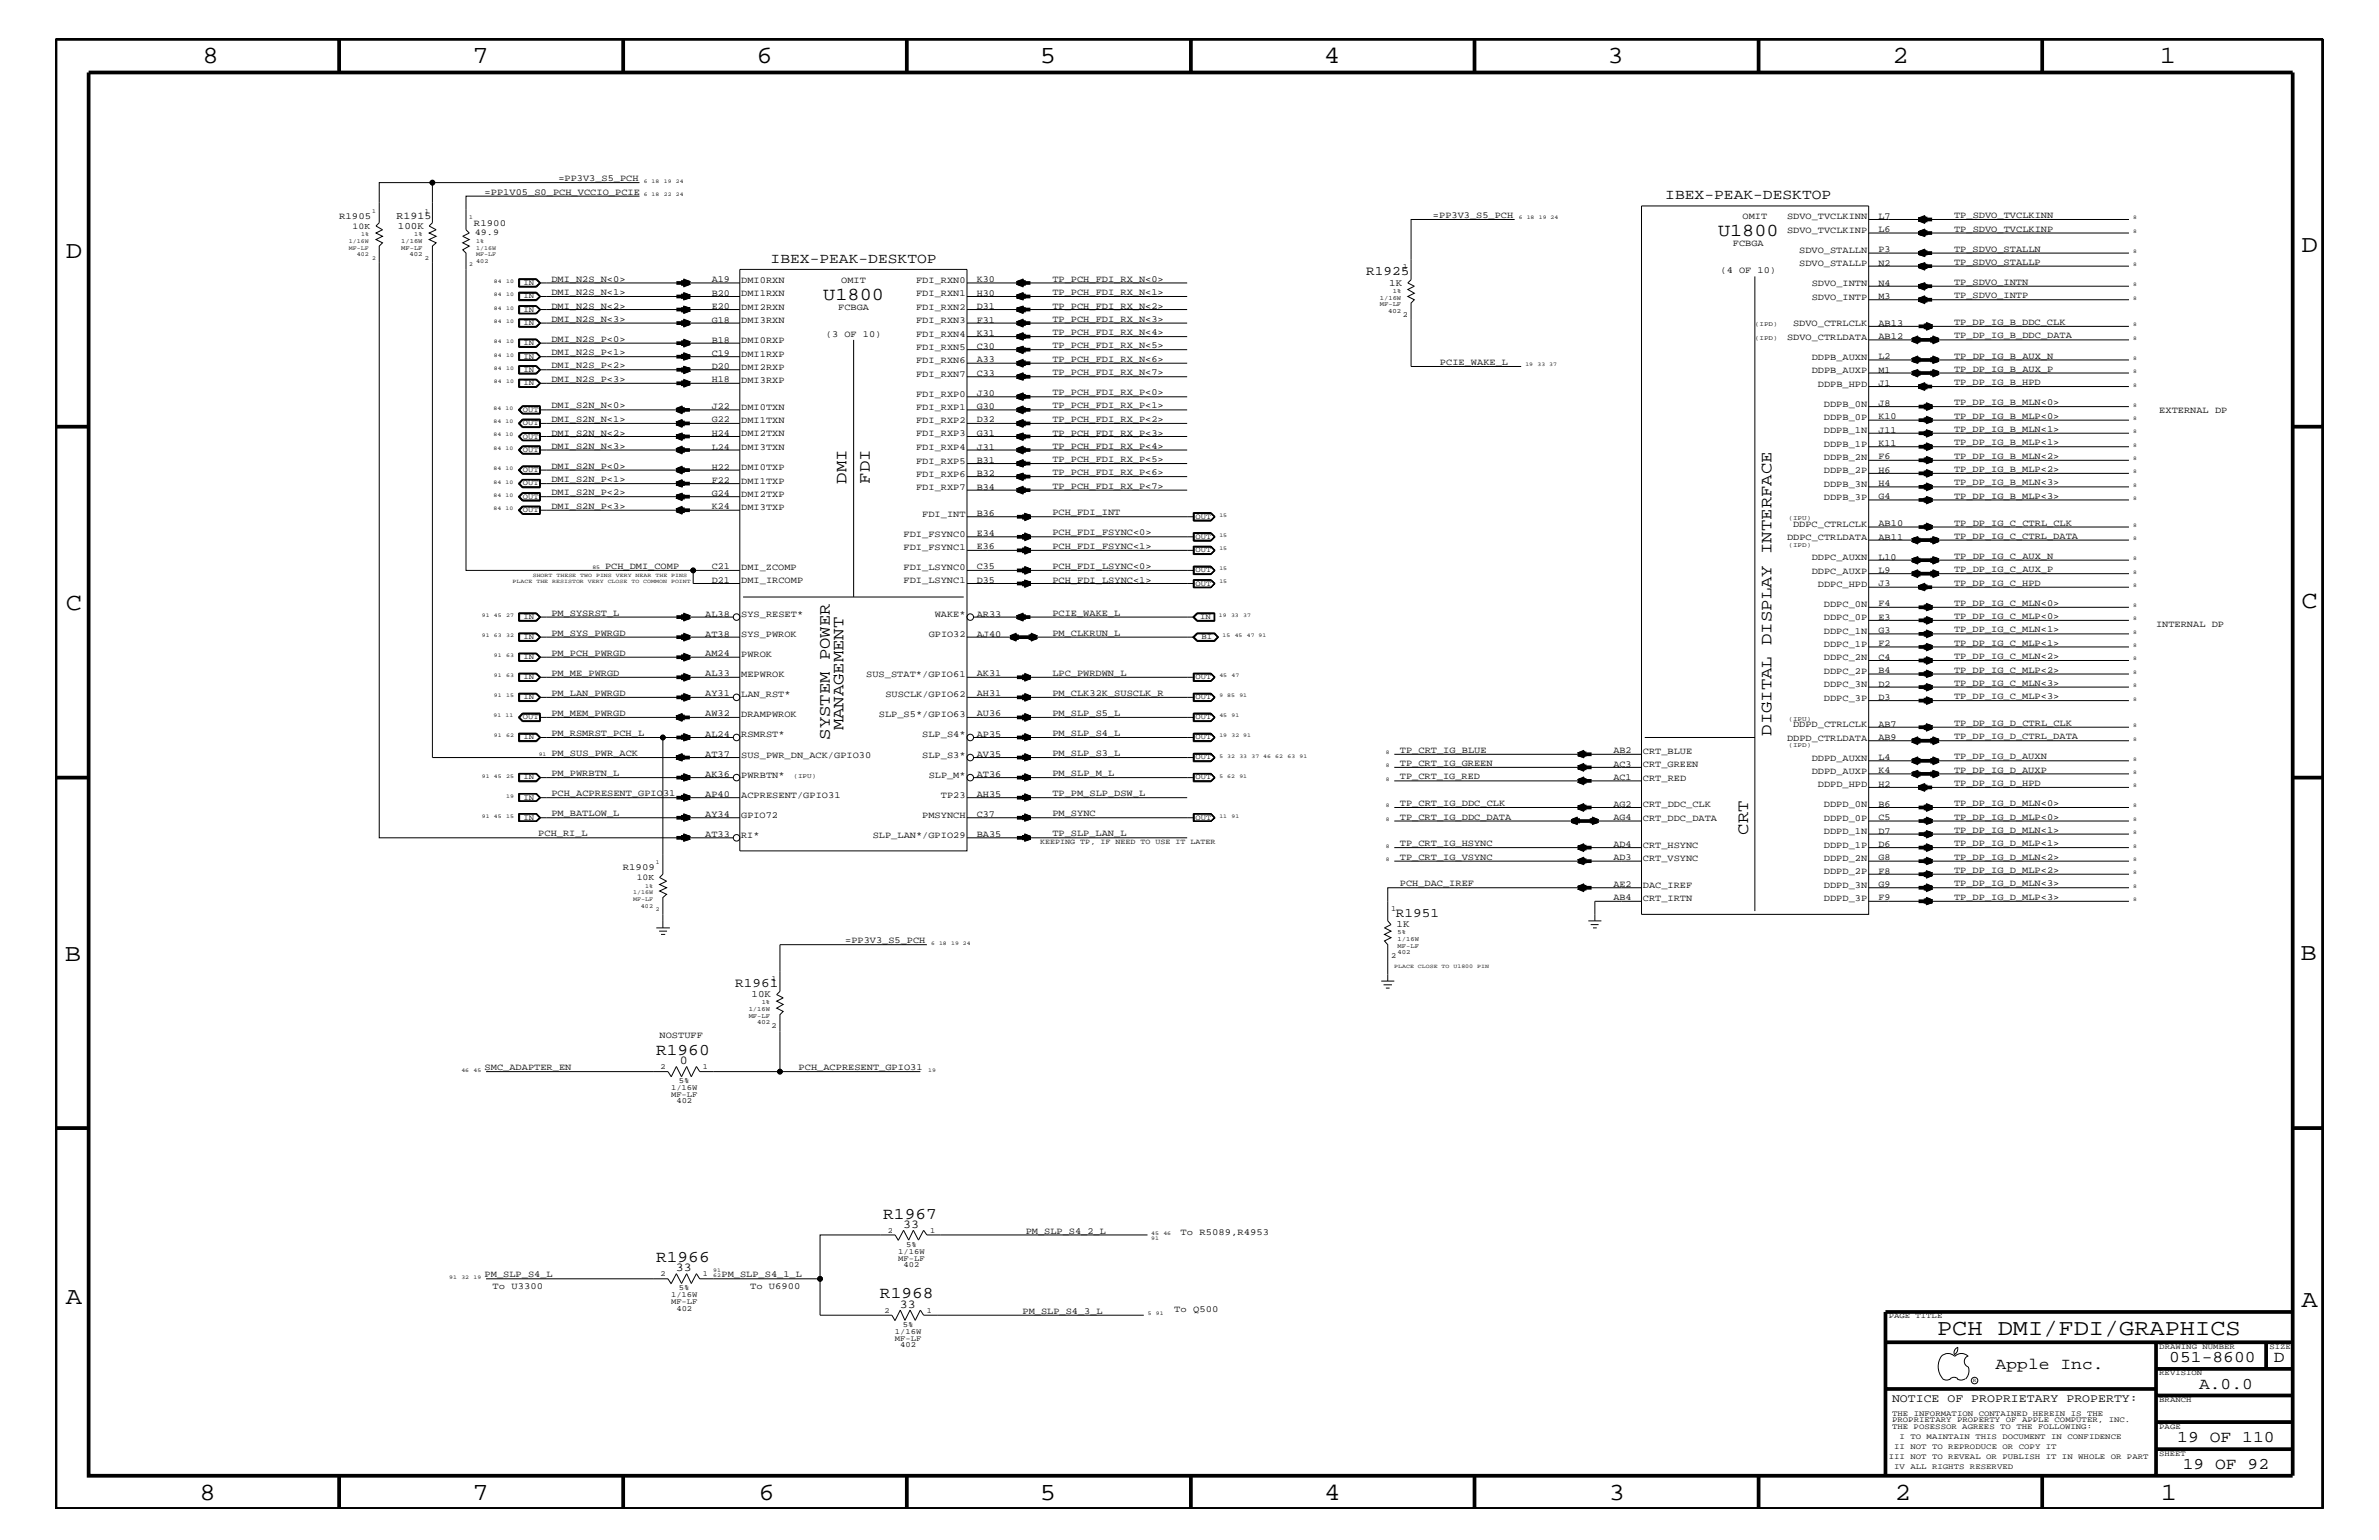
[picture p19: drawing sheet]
<svg xmlns="http://www.w3.org/2000/svg" width="432mm" height="279mm" viewBox="0 0 432 279" stroke-linecap="round" stroke-linejoin="round" font-family="sans-serif">
<defs><g id="words">
<g font-size="4.5">
<text x="36.7" y="11.5">8</text>
<text x="85.8" y="11.5">7</text>
<text x="137.3" y="11.5">6</text>
<text x="188.7" y="11.5">5</text>
<text x="240.3" y="11.5">4</text>
<text x="291.8" y="11.5">3</text>
<text x="343.5" y="11.5">2</text>
<text x="392" y="11.5">1</text>
<text x="11.9" y="46.8">D</text>
<text x="417.7" y="45.7">D</text>
<text x="11.9" y="110.6">C</text>
<text x="417.7" y="110.3">C</text>
<text x="11.8" y="174.3">B</text>
<text x="417.6" y="174.2">B</text>
<text x="11.9" y="236.7">A</text>
<text x="417.7" y="237.1">A</text>
<text x="36.2" y="272.1">8</text>
<text x="85.8" y="272.1">7</text>
<text x="137.7" y="272.1">6</text>
<text x="188.7" y="272.1">5</text>
<text x="240.4" y="272.1">4</text>
<text x="292" y="272.1">3</text>
<text x="343.9" y="272.1">2</text>
<text x="392.2" y="272.1">1</text>
</g>
<text font-size="4.1" x="351.6" y="242.3">PCH DMI/FDI/GRAPHICS</text>
<g font-size="3.3">
<text x="311.8" y="42.9">U1800</text>
<text x="149.4" y="54.4">U1800</text>
</g>
<g font-size="3">
<text x="153.7" y="87.8" transform="rotate(-90 153.7 87.8)">DMI</text>
<text x="157.9" y="87.8" transform="rotate(-90 157.9 87.8)">FDI</text>
<text x="150.6" y="134.2" transform="rotate(-90 150.6 134.2)">SYSTEM POWER</text>
<text x="153.1" y="132.5" transform="rotate(-90 153.1 132.5)">MANAGEMENT</text>
<text x="321.6" y="133.5" transform="rotate(-90 321.6 133.5)">DIGITAL DISPLAY INTERFACE</text>
<text x="317.3" y="151.5" transform="rotate(-90 317.3 151.5)">CRT</text>
<text x="119.1" y="191.4">R1960</text>
<text x="160.3" y="221.1">R1967</text>
<text x="119.1" y="229">R1966</text>
<text x="159.7" y="235.6">R1968</text>
<text x="362.2" y="248.4">Apple Inc.</text>
<text x="393.7" y="247.1">051-8600</text>
<text x="399.2" y="252">A.0.0</text>
<text x="412.7" y="247.1">D</text>
<text x="395.2" y="261.6">19 OF 110</text>
<text x="396.2" y="266.6">19 OF 92</text>
</g>
<g font-size="2.6">
<text x="302.3" y="36.2">IBEX-PEAK-DESKTOP</text>
<text x="139.9" y="47.7">IBEX-PEAK-DESKTOP</text>
</g>
<g font-size="2.4">
<text x="248" y="50">R1925</text>
<text x="253.3" y="166.4">R1951</text>
<text x="133.4" y="179.1">R1961</text>
</g>
<g font-size="2.2">
<text x="123.4" y="193.1">0</text>
<text x="163.9" y="222.8">33</text>
<text x="122.7" y="230.7">33</text>
<text x="163.3" y="237.3">33</text>
</g>
<text font-size="2.1" x="343.4" y="254.4">NOTICE OF PROPRIETARY PROPERTY:</text>
<text font-size="1.9" x="72" y="39.7">R1915</text>
<g font-size="1.8">
<text x="72.2" y="41.5">100K</text>
<text x="252.1" y="51.8">1K</text>
<text x="253.5" y="168.2">1K</text>
<text x="136.4" y="181">10K</text>
</g>
<g font-size="1.7">
<text x="88" y="35.3">=PP1V05_S0_PCH_VCCIO_PCIE</text>
<text x="101.3" y="32.9">=PP3V3_S5_PCH</text>
<text x="61.6" y="39.7">R1905</text>
<text x="86" y="40.9">R1900</text>
<text x="260.1" y="39.6">=PP3V3_S5_PCH</text>
<text x="316.3" y="39.8">OMIT</text>
<text x="324.4" y="39.8">SDVO_TVCLKINN</text>
<text x="341" y="39.7">L7</text>
<text x="354.7" y="39.6">TP_SDVO_TVCLKINN</text>
<text x="314.5" y="44.6">FCBGA</text>
<text x="324.4" y="42.3">SDVO_TVCLKINP</text>
<text x="326.6" y="45.9">SDVO_STALLN</text>
<text x="341" y="42.1">L6</text>
<text x="341" y="45.7">P3</text>
<text x="354.7" y="42">TP_SDVO_TVCLKINP</text>
<text x="354.7" y="45.7">TP_SDVO_STALLN</text>
<text x="100.1" y="53.5">DMI_N2S_N&lt;1&gt;</text>
<text x="100.1" y="51.1">DMI_N2S_N&lt;0&gt;</text>
<text x="129.2" y="53.6">B20</text>
<text x="129.2" y="51.3">A19</text>
<text x="134.5" y="51.3">DMI0RXN</text>
<text x="134.5" y="53.8">DMI1RXN</text>
<text x="152.7" y="51.3">OMIT</text>
<text x="166.3" y="53.8">FDI_RXN1</text>
<text x="166.3" y="51.3">FDI_RXN0</text>
<text x="177.3" y="53.6">H30</text>
<text x="177.3" y="51.3">K30</text>
<text x="191" y="51.1">TP_PCH_FDI_RX_N&lt;0&gt;</text>
<text x="191" y="53.5">TP_PCH_FDI_RX_N&lt;1&gt;</text>
<text x="312.3" y="49.6">(4 OF 10)</text>
<text x="326.6" y="48.3">SDVO_STALLP</text>
<text x="328.8" y="51.9">SDVO_INTN</text>
<text x="341" y="48.2">N2</text>
<text x="341" y="51.8">N4</text>
<text x="354.7" y="48">TP_SDVO_STALLP</text>
<text x="354.7" y="51.7">TP_SDVO_INTN</text>
<text x="100.1" y="58.4">DMI_N2S_N&lt;3&gt;</text>
<text x="100.1" y="56">DMI_N2S_N&lt;2&gt;</text>
<text x="129.2" y="58.5">G18</text>
<text x="129.2" y="56.1">E20</text>
<text x="134.5" y="56.2">DMI2RXN</text>
<text x="134.5" y="58.6">DMI3RXN</text>
<text x="152.1" y="56.2">FCBGA</text>
<text x="166.3" y="58.6">FDI_RXN3</text>
<text x="166.3" y="56.2">FDI_RXN2</text>
<text x="177.3" y="58.5">F31</text>
<text x="177.3" y="56.1">D31</text>
<text x="191" y="56">TP_PCH_FDI_RX_N&lt;2&gt;</text>
<text x="191" y="58.4">TP_PCH_FDI_RX_N&lt;3&gt;</text>
<text x="325.5" y="59.2">SDVO_CTRLCLK</text>
<text x="328.8" y="54.4">SDVO_INTP</text>
<text x="341" y="54.2">M3</text>
<text x="341" y="59.1">AB13</text>
<text x="354.7" y="59">TP_DP_IG_B_DDC_CLK</text>
<text x="354.7" y="54.1">TP_SDVO_INTP</text>
<text x="100.1" y="64.5">DMI_N2S_P&lt;1&gt;</text>
<text x="100.1" y="62">DMI_N2S_P&lt;0&gt;</text>
<text x="129.2" y="64.5">C19</text>
<text x="129.2" y="62.2">B18</text>
<text x="134.5" y="62.3">DMI0RXP</text>
<text x="134.5" y="64.7">DMI1RXP</text>
<text x="149.9" y="61.1">(3 OF 10)</text>
<text x="166.3" y="63.4">FDI_RXN5</text>
<text x="166.3" y="61.1">FDI_RXN4</text>
<text x="166.3" y="65.9">FDI_RXN6</text>
<text x="177.3" y="65.7">A33</text>
<text x="177.3" y="63.4">C30</text>
<text x="177.3" y="60.9">K31</text>
<text x="191" y="65.6">TP_PCH_FDI_RX_N&lt;6&gt;</text>
<text x="191" y="60.8">TP_PCH_FDI_RX_N&lt;4&gt;</text>
<text x="191" y="63.2">TP_PCH_FDI_RX_N&lt;5&gt;</text>
<text x="324.4" y="61.7">SDVO_CTRLDATA</text>
<text x="328.8" y="65.3">DDPB_AUXN</text>
<text x="341" y="61.5">AB12</text>
<text x="341" y="65.1">L2</text>
<text x="354.7" y="65.1">TP_DP_IG_B_AUX_N</text>
<text x="354.7" y="61.4">TP_DP_IG_B_DDC_DATA</text>
<text x="100.1" y="66.8">DMI_N2S_P&lt;2&gt;</text>
<text x="100.1" y="69.3">DMI_N2S_P&lt;3&gt;</text>
<text x="129.2" y="69.4">H18</text>
<text x="129.2" y="67">D20</text>
<text x="134.5" y="69.5">DMI3RXP</text>
<text x="134.5" y="67.1">DMI2RXP</text>
<text x="166.3" y="68.4">FDI_RXN7</text>
<text x="166.3" y="72">FDI_RXP0</text>
<text x="177.3" y="71.8">J30</text>
<text x="177.3" y="68.2">C33</text>
<text x="191" y="71.7">TP_PCH_FDI_RX_P&lt;0&gt;</text>
<text x="191" y="68.1">TP_PCH_FDI_RX_N&lt;7&gt;</text>
<text x="261.4" y="66.2">PCIE_WAKE_L</text>
<text x="328.8" y="67.7">DDPB_AUXP</text>
<text x="329.9" y="70.1">DDPB_HPD</text>
<text x="341" y="70">J1</text>
<text x="341" y="67.6">M1</text>
<text x="354.7" y="67.5">TP_DP_IG_B_AUX_P</text>
<text x="354.7" y="69.9">TP_DP_IG_B_HPD</text>
<text x="100.1" y="74.1">DMI_S2N_N&lt;0&gt;</text>
<text x="100.1" y="76.6">DMI_S2N_N&lt;1&gt;</text>
<text x="129.2" y="76.7">G22</text>
<text x="129.2" y="74.3">J22</text>
<text x="134.5" y="76.8">DMI1TXN</text>
<text x="134.5" y="74.4">DMI0TXN</text>
<text x="166.3" y="76.8">FDI_RXP2</text>
<text x="166.3" y="74.4">FDI_RXP1</text>
<text x="177.3" y="76.7">D32</text>
<text x="177.3" y="74.3">G30</text>
<text x="191" y="74.1">TP_PCH_FDI_RX_P&lt;1&gt;</text>
<text x="191" y="76.6">TP_PCH_FDI_RX_P&lt;2&gt;</text>
<text x="331" y="76.2">DDPB_0P</text>
<text x="331" y="73.8">DDPB_0N</text>
<text x="341" y="76.1">K10</text>
<text x="341" y="73.7">J8</text>
<text x="354.7" y="76">TP_DP_IG_B_MLP&lt;0&gt;</text>
<text x="354.7" y="73.5">TP_DP_IG_B_MLN&lt;0&gt;</text>
<text x="391.9" y="75">EXTERNAL DP</text>
<text x="100.1" y="79">DMI_S2N_N&lt;2&gt;</text>
<text x="100.1" y="81.4">DMI_S2N_N&lt;3&gt;</text>
<text x="129.2" y="81.6">L24</text>
<text x="129.2" y="79.1">H24</text>
<text x="134.5" y="81.6">DMI3TXN</text>
<text x="134.5" y="79.2">DMI2TXN</text>
<text x="166.3" y="81.6">FDI_RXP4</text>
<text x="166.3" y="79.2">FDI_RXP3</text>
<text x="177.3" y="83.9">B31</text>
<text x="177.3" y="81.6">J31</text>
<text x="177.3" y="79.1">G31</text>
<text x="191" y="79">TP_PCH_FDI_RX_P&lt;3&gt;</text>
<text x="191" y="81.4">TP_PCH_FDI_RX_P&lt;4&gt;</text>
<text x="191" y="83.8">TP_PCH_FDI_RX_P&lt;5&gt;</text>
<text x="331" y="83.5">DDPB_2N</text>
<text x="331" y="81.1">DDPB_1P</text>
<text x="331" y="78.6">DDPB_1N</text>
<text x="341" y="83.3">F6</text>
<text x="341" y="80.9">K11</text>
<text x="341" y="78.5">J11</text>
<text x="354.7" y="83.3">TP_DP_IG_B_MLN&lt;2&gt;</text>
<text x="354.7" y="78.3">TP_DP_IG_B_MLN&lt;1&gt;</text>
<text x="354.7" y="80.8">TP_DP_IG_B_MLP&lt;1&gt;</text>
<text x="100.1" y="89.9">DMI_S2N_P&lt;2&gt;</text>
<text x="100.1" y="87.5">DMI_S2N_P&lt;1&gt;</text>
<text x="100.1" y="85">DMI_S2N_P&lt;0&gt;</text>
<text x="129.2" y="87.6">F22</text>
<text x="129.2" y="85.2">H22</text>
<text x="134.5" y="87.7">DMI1TXP</text>
<text x="134.5" y="85.3">DMI0TXP</text>
<text x="166.3" y="88.9">FDI_RXP7</text>
<text x="166.3" y="86.5">FDI_RXP6</text>
<text x="166.3" y="84.1">FDI_RXP5</text>
<text x="177.3" y="88.8">B34</text>
<text x="177.3" y="86.4">B32</text>
<text x="191" y="86.2">TP_PCH_FDI_RX_P&lt;6&gt;</text>
<text x="191" y="88.7">TP_PCH_FDI_RX_P&lt;7&gt;</text>
<text x="331" y="88.3">DDPB_3N</text>
<text x="331" y="85.9">DDPB_2P</text>
<text x="341" y="88.2">H4</text>
<text x="341" y="85.8">H6</text>
<text x="354.7" y="88.1">TP_DP_IG_B_MLN&lt;3&gt;</text>
<text x="354.7" y="85.6">TP_DP_IG_B_MLP&lt;2&gt;</text>
<text x="100.1" y="92.3">DMI_S2N_P&lt;3&gt;</text>
<text x="129.2" y="92.4">K24</text>
<text x="129.2" y="90">G24</text>
<text x="134.5" y="92.6">DMI3TXP</text>
<text x="134.5" y="90.1">DMI2TXP</text>
<text x="167.4" y="93.8">FDI_INT</text>
<text x="177.3" y="93.7">B36</text>
<text x="191" y="93.5">PCH_FDI_INT</text>
<text x="325.5" y="95.6">DDPC_CTRLCLK</text>
<text x="331" y="90.7">DDPB_3P</text>
<text x="341" y="95.4">AB10</text>
<text x="341" y="90.6">G4</text>
<text x="354.7" y="95.4">TP_DP_IG_C_CTRL_CLK</text>
<text x="354.7" y="90.5">TP_DP_IG_B_MLP&lt;3&gt;</text>
<text x="164" y="99.9">FDI_FSYNC1</text>
<text x="164" y="97.4">FDI_FSYNC0</text>
<text x="177.3" y="99.7">E36</text>
<text x="177.3" y="97.3">E34</text>
<text x="191" y="97.1">PCH_FDI_FSYNC&lt;0&gt;</text>
<text x="191" y="99.6">PCH_FDI_FSYNC&lt;1&gt;</text>
<text x="324.4" y="98">DDPC_CTRLDATA</text>
<text x="328.8" y="101.6">DDPC_AUXN</text>
<text x="341" y="97.9">AB11</text>
<text x="341" y="101.5">L10</text>
<text x="354.7" y="101.4">TP_DP_IG_C_AUX_N</text>
<text x="354.7" y="97.7">TP_DP_IG_C_CTRL_DATA</text>
<text x="109.8" y="103.2">PCH_DMI_COMP</text>
<text x="129.2" y="103.3">C21</text>
<text x="129.2" y="105.8">D21</text>
<text x="134.5" y="103.5">DMI_ZCOMP</text>
<text x="134.5" y="105.9">DMI_IRCOMP</text>
<text x="164" y="105.9">FDI_LSYNC1</text>
<text x="164" y="103.5">FDI_LSYNC0</text>
<text x="177.3" y="105.8">D35</text>
<text x="177.3" y="103.3">C35</text>
<text x="191" y="103.2">PCH_FDI_LSYNC&lt;0&gt;</text>
<text x="191" y="105.7">PCH_FDI_LSYNC&lt;1&gt;</text>
<text x="328.8" y="104.1">DDPC_AUXP</text>
<text x="329.9" y="106.5">DDPC_HPD</text>
<text x="341" y="106.4">J3</text>
<text x="341" y="104">L9</text>
<text x="354.7" y="103.8">TP_DP_IG_C_AUX_P</text>
<text x="354.7" y="106.3">TP_DP_IG_C_HPD</text>
<text x="100.1" y="111.7">PM_SYSRST_L</text>
<text x="128" y="111.9">AL38</text>
<text x="134.5" y="112">SYS_RESET*</text>
<text x="169.7" y="112">WAKE*</text>
<text x="177.3" y="111.9">AR33</text>
<text x="191" y="111.7">PCIE_WAKE_L</text>
<text x="331" y="112.6">DDPC_0P</text>
<text x="331" y="110.2">DDPC_0N</text>
<text x="341" y="112.5">E3</text>
<text x="341" y="110">F4</text>
<text x="354.7" y="112.3">TP_DP_IG_C_MLP&lt;0&gt;</text>
<text x="354.7" y="109.9">TP_DP_IG_C_MLN&lt;0&gt;</text>
<text x="391.3" y="113.7">INTERNAL DP</text>
<text x="100.1" y="119">PM_PCH_PWRGD</text>
<text x="100.1" y="115.3">PM_SYS_PWRGD</text>
<text x="128" y="115.5">AT38</text>
<text x="128" y="119.1">AM24</text>
<text x="134.5" y="115.6">SYS_PWROK</text>
<text x="134.5" y="119.2">PWROK</text>
<text x="168.6" y="115.6">GPIO32</text>
<text x="177.3" y="115.5">AJ40</text>
<text x="191" y="115.3">PM_CLKRUN_L</text>
<text x="331" y="117.4">DDPC_1P</text>
<text x="331" y="115">DDPC_1N</text>
<text x="331" y="119.8">DDPC_2N</text>
<text x="341" y="119.7">C4</text>
<text x="341" y="117.3">F2</text>
<text x="341" y="114.8">G3</text>
<text x="354.7" y="117.2">TP_DP_IG_C_MLP&lt;1&gt;</text>
<text x="354.7" y="114.8">TP_DP_IG_C_MLN&lt;1&gt;</text>
<text x="354.7" y="119.6">TP_DP_IG_C_MLN&lt;2&gt;</text>
<text x="100.1" y="122.6">PM_ME_PWRGD</text>
<text x="128" y="122.7">AL33</text>
<text x="134.5" y="122.9">MEPWROK</text>
<text x="157.2" y="122.9">SUS_STAT*/GPIO61</text>
<text x="177.3" y="122.7">AK31</text>
<text x="191" y="122.6">LPC_PWRDWN_L</text>
<text x="331" y="124.7">DDPC_3N</text>
<text x="331" y="122.3">DDPC_2P</text>
<text x="341" y="124.6">D2</text>
<text x="341" y="122.1">B4</text>
<text x="354.7" y="124.4">TP_DP_IG_C_MLN&lt;3&gt;</text>
<text x="354.7" y="122">TP_DP_IG_C_MLP&lt;2&gt;</text>
<text x="100.1" y="129.9">PM_MEM_PWRGD</text>
<text x="100.1" y="126.3">PM_LAN_PWRGD</text>
<text x="128" y="126.4">AY31</text>
<text x="128" y="130">AW32</text>
<text x="134.5" y="126.5">LAN_RST*</text>
<text x="134.5" y="130.2">DRAMPWROK</text>
<text x="159.5" y="130.2">SLP_S5*/GPIO63</text>
<text x="160.7" y="126.5">SUSCLK/GPIO62</text>
<text x="177.3" y="126.4">AH31</text>
<text x="177.3" y="130">AU36</text>
<text x="191" y="129.9">PM_SLP_S5_L</text>
<text x="191" y="126.3">PM_CLK32K_SUSCLK_R</text>
<text x="325.5" y="131.9">DDPD_CTRLCLK</text>
<text x="331" y="127.1">DDPC_3P</text>
<text x="341" y="131.9">AB7</text>
<text x="341" y="127">D3</text>
<text x="354.7" y="131.7">TP_DP_IG_D_CTRL_CLK</text>
<text x="354.7" y="126.9">TP_DP_IG_C_MLP&lt;3&gt;</text>
<text x="100.1" y="133.5">PM_RSMRST_PCH_L</text>
<text x="100.1" y="137.2">PM_SUS_PWR_ACK</text>
<text x="128" y="137.3">AT37</text>
<text x="128" y="133.6">AL24</text>
<text x="134.5" y="137.4">SUS_PWR_DN_ACK/GPIO30</text>
<text x="134.5" y="133.8">RSMRST*</text>
<text x="167.4" y="133.8">SLP_S4*</text>
<text x="167.4" y="137.4">SLP_S3*</text>
<text x="177.3" y="133.6">AP35</text>
<text x="177.3" y="137.3">AV35</text>
<text x="191" y="137.2">PM_SLP_S3_L</text>
<text x="191" y="133.5">PM_SLP_S4_L</text>
<text x="254.1" y="136.6">TP_CRT_IG_BLUE</text>
<text x="292.9" y="136.7">AB2</text>
<text x="298.2" y="136.8">CRT_BLUE</text>
<text x="324.4" y="134.4">DDPD_CTRLDATA</text>
<text x="341" y="134.2">AB9</text>
<text x="341" y="137.9">L4</text>
<text x="354.7" y="134.1">TP_DP_IG_D_CTRL_DATA</text>
<text x="354.7" y="137.8">TP_DP_IG_D_AUXN</text>
<text x="100.1" y="140.8">PM_PWRBTN_L</text>
<text x="128" y="140.9">AK36</text>
<text x="134.5" y="141.1">PWRBTN*</text>
<text x="168.6" y="141.1">SLP_M*</text>
<text x="177.3" y="140.9">AT36</text>
<text x="191" y="140.8">PM_SLP_M_L</text>
<text x="254.1" y="141.4">TP_CRT_IG_RED</text>
<text x="254.1" y="139">TP_CRT_IG_GREEN</text>
<text x="292.9" y="141.5">AC1</text>
<text x="292.9" y="139.1">AC3</text>
<text x="298.2" y="141.7">CRT_RED</text>
<text x="298.2" y="139.2">CRT_GREEN</text>
<text x="328.8" y="140.4">DDPD_AUXP</text>
<text x="328.8" y="138">DDPD_AUXN</text>
<text x="329.9" y="142.9">DDPD_HPD</text>
<text x="341" y="142.8">H2</text>
<text x="341" y="140.3">K4</text>
<text x="354.7" y="140.2">TP_DP_IG_D_AUXP</text>
<text x="354.7" y="142.6">TP_DP_IG_D_HPD</text>
<text x="100.1" y="148.1">PM_BATLOW_L</text>
<text x="100.1" y="144.5">PCH_ACPRESENT_GPIO31</text>
<text x="128" y="148.2">AY34</text>
<text x="128" y="144.6">AP40</text>
<text x="134.5" y="148.4">GPIO72</text>
<text x="134.5" y="144.7">ACPRESENT/GPIO31</text>
<text x="167.4" y="148.4">PMSYNCH</text>
<text x="170.8" y="144.7">TP23</text>
<text x="177.3" y="144.6">AH35</text>
<text x="177.3" y="148.2">C37</text>
<text x="191" y="148.1">PM_SYNC</text>
<text x="191" y="144.5">TP_PM_SLP_DSW_L</text>
<text x="254.1" y="148.7">TP_CRT_IG_DDC_DATA</text>
<text x="254.1" y="146.2">TP_CRT_IG_DDC_CLK</text>
<text x="292.9" y="148.8">AG4</text>
<text x="292.9" y="146.4">AG2</text>
<text x="298.2" y="149">CRT_DDC_DATA</text>
<text x="298.2" y="146.5">CRT_DDC_CLK</text>
<text x="331" y="149">DDPD_0P</text>
<text x="331" y="146.5">DDPD_0N</text>
<text x="341" y="148.8">C5</text>
<text x="341" y="146.4">B6</text>
<text x="354.7" y="146.2">TP_DP_IG_D_MLN&lt;0&gt;</text>
<text x="354.7" y="148.7">TP_DP_IG_D_MLP&lt;0&gt;</text>
<text x="97.7" y="151.8">PCH_RI_L</text>
<text x="128" y="151.8">AT33</text>
<text x="134.5" y="152">RI*</text>
<text x="158.4" y="152">SLP_LAN*/GPIO29</text>
<text x="177.3" y="151.8">BA35</text>
<text x="191" y="151.8">TP_SLP_LAN_L</text>
<text x="254.1" y="156">TP_CRT_IG_VSYNC</text>
<text x="254.1" y="153.5">TP_CRT_IG_HSYNC</text>
<text x="292.9" y="153.7">AD4</text>
<text x="298.2" y="153.8">CRT_HSYNC</text>
<text x="331" y="153.8">DDPD_1P</text>
<text x="331" y="151.3">DDPD_1N</text>
<text x="341" y="153.7">D6</text>
<text x="341" y="151.2">D7</text>
<text x="354.7" y="151.1">TP_DP_IG_D_MLN&lt;1&gt;</text>
<text x="354.7" y="153.5">TP_DP_IG_D_MLP&lt;1&gt;</text>
<text x="354.7" y="156">TP_DP_IG_D_MLN&lt;2&gt;</text>
<text x="113" y="157.9">R1909</text>
<text x="254.1" y="160.8">PCH_DAC_IREF</text>
<text x="292.9" y="160.9">AE2</text>
<text x="292.9" y="156.1">AD3</text>
<text x="298.2" y="161.1">DAC_IREF</text>
<text x="298.2" y="156.2">CRT_VSYNC</text>
<text x="331" y="161.1">DDPD_3N</text>
<text x="331" y="158.6">DDPD_2P</text>
<text x="331" y="156.2">DDPD_2N</text>
<text x="341" y="160.9">G9</text>
<text x="341" y="158.5">F8</text>
<text x="341" y="156.1">G8</text>
<text x="354.7" y="158.4">TP_DP_IG_D_MLP&lt;2&gt;</text>
<text x="354.7" y="160.8">TP_DP_IG_D_MLN&lt;3&gt;</text>
<text x="292.9" y="163.4">AB4</text>
<text x="298.2" y="163.5">CRT_IRTN</text>
<text x="331" y="163.5">DDPD_3P</text>
<text x="341" y="163.4">F9</text>
<text x="354.7" y="163.3">TP_DP_IG_D_MLP&lt;3&gt;</text>
<text x="153.4" y="171.1">=PP3V3_S5_PCH</text>
<text x="119.7" y="188.3">NOSTUFF</text>
<text x="88" y="194.2">SMC_ADAPTER_EN</text>
<text x="144.9" y="194.2">PCH_ACPRESENT_GPIO31</text>
<text x="186.2" y="223.9">PM_SLP_S4_2_L</text>
<text x="214.3" y="224.1">To R5089,R4953</text>
<text x="88" y="231.8">PM_SLP_S4_L</text>
<text x="89.4" y="233.8">To U3300</text>
<text x="131" y="231.8">PM_SLP_S4_1_L</text>
<text x="136.1" y="233.8">To U6900</text>
<text x="185.6" y="238.4">PM_SLP_S4_3_L</text>
<text x="213.1" y="238">To Q500</text>
</g>
<g font-size="1.6">
<text x="64" y="41.5">10K</text>
<text x="86.2" y="42.7">49.9</text>
<text x="115.6" y="159.7">10K</text>
</g>
<g font-size="1.4">
<text x="95" y="51.7">IN</text>
<text x="254.6" y="48.9">1</text>
<text x="95" y="59">IN</text>
<text x="95" y="56.6">IN</text>
<text x="95" y="54.1">IN</text>
<text x="254.6" y="57.4">2</text>
<text x="95" y="62.6">IN</text>
<text x="95" y="65.1">IN</text>
<text x="95" y="69.9">IN</text>
<text x="95" y="67.5">IN</text>
<text x="94.9" y="74.7">OUT</text>
<text x="94.9" y="77.2">OUT</text>
<text x="94.9" y="82">OUT</text>
<text x="94.9" y="79.6">OUT</text>
<text x="94.9" y="85.6">OUT</text>
<text x="94.9" y="88.1">OUT</text>
<text x="94.9" y="92.9">OUT</text>
<text x="94.9" y="90.5">OUT</text>
<text x="217" y="94.2">OUT</text>
<text x="217" y="97.7">OUT</text>
<text x="217" y="100.2">OUT</text>
<text x="217" y="103.8">OUT</text>
<text x="217" y="106.3">OUT</text>
<text x="95" y="112.3">IN</text>
<text x="217.8" y="112.3">IN</text>
<text x="95" y="119.6">IN</text>
<text x="95" y="115.9">IN</text>
<text x="218.1" y="115.9">BI</text>
<text x="95" y="123.2">IN</text>
<text x="217" y="123.2">OUT</text>
<text x="94.9" y="130.5">OUT</text>
<text x="95" y="126.9">IN</text>
<text x="217" y="126.9">OUT</text>
<text x="217" y="130.5">OUT</text>
<text x="95" y="134.1">IN</text>
<text x="217" y="134.1">OUT</text>
<text x="217" y="137.8">OUT</text>
<text x="95" y="141.4">IN</text>
<text x="217" y="141.4">OUT</text>
<text x="95" y="145.1">IN</text>
<text x="95" y="148.7">IN</text>
<text x="217" y="148.7">OUT</text>
<text x="188.8" y="153.2">KEEPING TP, IF NEED TO USE IT LATER</text>
<text x="252.5" y="165.3">1</text>
<text x="252.5" y="173.8">2</text>
<text x="140" y="178">1</text>
<text x="140" y="186.5">2</text>
<text x="119.9" y="194">2</text>
<text x="121.8" y="197.8">1/16W</text>
<text x="123.2" y="196.5">5%</text>
<text x="127.6" y="194">1</text>
<text x="121.8" y="199">MF-LF</text>
<text x="122.8" y="200.2">402</text>
<text x="161.1" y="223.7">2</text>
<text x="163" y="227.5">1/16W</text>
<text x="164.5" y="226.3">5%</text>
<text x="168.8" y="223.7">1</text>
<text x="119.9" y="231.6">2</text>
<text x="127.6" y="231.6">1</text>
<text x="163" y="228.7">MF-LF</text>
<text x="164" y="229.9">402</text>
<text x="121.8" y="235.4">1/16W</text>
<text x="121.8" y="236.6">MF-LF</text>
<text x="122.8" y="237.8">402</text>
<text x="123.2" y="234.1">5%</text>
<text x="160.5" y="238.3">2</text>
<text x="168.2" y="238.3">1</text>
<text x="342.8" y="239.2">PAGE TITLE</text>
<text x="162.4" y="243.3">MF-LF</text>
<text x="162.4" y="242">1/16W</text>
<text x="163.4" y="244.5">402</text>
<text x="163.9" y="240.8">5%</text>
<text x="391.9" y="244.7">DRAWING NUMBER</text>
<text x="411.9" y="244.7">SIZE</text>
<text x="391.9" y="249.5">REVISION</text>
<text x="343.4" y="256.8">THE INFORMATION CONTAINED HEREIN IS THE</text>
<text x="391.9" y="254.4">BRANCH</text>
<text x="343.4" y="259.3">THE POSESSOR AGREES TO THE FOLLOWING:</text>
<text x="343.4" y="258">PROPRIETARY PROPERTY OF APPLE COMPUTER, INC.</text>
<text x="343.8" y="262.9">II NOT TO REPRODUCE OR COPY IT</text>
<text x="344.8" y="261.1">I TO MAINTAIN THIS DOCUMENT IN CONFIDENCE</text>
<text x="391.9" y="259.3">PAGE</text>
<text x="342.8" y="264.7">III NOT TO REVEAL OR PUBLISH IT IN WHOLE OR PART</text>
<text x="343.8" y="266.6">IV ALL RIGHTS RESERVED</text>
<text x="391.9" y="264.1">SHEET</text>
</g>
<g font-size="1.2">
<text x="77.1" y="38.6">1</text>
<text x="72.8" y="44.1">1/16W</text>
<text x="72.8" y="45.3">MF-LF</text>
<text x="74.3" y="46.5">402</text>
<text x="75.2" y="42.9">1%</text>
<text x="77.1" y="47.1">2</text>
<text x="252.8" y="53.2">1%</text>
<text x="250.4" y="55.6">MF-LF</text>
<text x="250.4" y="54.4">1/16W</text>
<text x="252" y="56.8">402</text>
<text x="318.5" y="59.2">(IPD)</text>
<text x="318.5" y="61.7">(IPD)</text>
<text x="324.6" y="94.3">(IPU)</text>
<text x="324.6" y="99.3">(IPD)</text>
<text x="324.6" y="130.8">(IPU)</text>
<text x="324.6" y="135.6">(IPD)</text>
<text x="144" y="141.1">(IPU)</text>
<text x="253.7" y="169.5">5%</text>
<text x="253.7" y="170.7">1/16W</text>
<text x="253.7" y="172">MF-LF</text>
<text x="253.7" y="173.2">402</text>
<text x="135.9" y="183.5">1/16W</text>
<text x="135.9" y="184.7">MF-LF</text>
<text x="137.4" y="185.9">402</text>
<text x="138.3" y="182.2">1%</text>
</g>
<g font-size="1.1">
<text x="67.6" y="38.6">1</text>
<text x="85.2" y="39.8">1</text>
<text x="63.3" y="44.1">1/16W</text>
<text x="63.3" y="45.3">MF-LF</text>
<text x="64.8" y="46.5">402</text>
<text x="65.5" y="42.9">1%</text>
<text x="67.6" y="47.1">2</text>
<text x="86.4" y="47.7">402</text>
<text x="86.4" y="46.5">MF-LF</text>
<text x="86.4" y="45.3">1/16W</text>
<text x="86.4" y="44.1">1%</text>
<text x="85.2" y="48.3">2</text>
<text x="117.1" y="161.1">1%</text>
<text x="119" y="156.8">1</text>
<text x="114.9" y="162.2">1/16W</text>
<text x="114.9" y="163.5">MF-LF</text>
<text x="116.3" y="164.7">402</text>
<text x="119" y="165.3">2</text>
</g>
<g font-size="1">
<text x="116.8" y="33.1">6</text>
<text x="116.8" y="35.6">6</text>
<text x="118.3" y="33.1">18</text>
<text x="118.3" y="35.6">18</text>
<text x="120.5" y="33.1">19</text>
<text x="120.5" y="35.6">22</text>
<text x="122.7" y="33.1">24</text>
<text x="122.7" y="35.6">24</text>
<text x="275.7" y="39.8">6</text>
<text x="277.1" y="39.8">18</text>
<text x="279.3" y="39.8">19 24</text>
<text x="387.2" y="39.8">8</text>
<text x="387.2" y="42.3">8</text>
<text x="387.2" y="45.9">8</text>
<text x="89.7" y="51.3">84</text>
<text x="89.7" y="53.8">84</text>
<text x="91.9" y="51.3">10</text>
<text x="91.9" y="53.8">10</text>
<text x="387.2" y="48.3">8</text>
<text x="387.2" y="51.9">8</text>
<text x="89.7" y="58.6">84</text>
<text x="89.7" y="56.2">84</text>
<text x="91.9" y="58.6">10</text>
<text x="91.9" y="56.2">10</text>
<text x="387.2" y="59.2">8</text>
<text x="387.2" y="54.4">8</text>
<text x="89.7" y="62.3">84</text>
<text x="89.7" y="64.7">84</text>
<text x="91.9" y="62.3">10</text>
<text x="91.9" y="64.7">10</text>
<text x="387.2" y="65.3">8</text>
<text x="387.2" y="61.7">8</text>
<text x="89.7" y="69.5">84</text>
<text x="89.7" y="67.1">84</text>
<text x="91.9" y="69.5">10</text>
<text x="91.9" y="67.1">10</text>
<text x="276.9" y="66.5">19</text>
<text x="279.1" y="66.5">33 37</text>
<text x="387.2" y="67.7">8</text>
<text x="387.2" y="70.1">8</text>
<text x="89.6" y="74.4">84</text>
<text x="89.6" y="76.8">84</text>
<text x="91.8" y="74.4">10</text>
<text x="91.8" y="76.8">10</text>
<text x="387.2" y="76.2">8</text>
<text x="387.2" y="73.8">8</text>
<text x="89.6" y="81.6">84</text>
<text x="89.6" y="79.2">84</text>
<text x="91.8" y="81.6">10</text>
<text x="91.8" y="79.2">10</text>
<text x="387.2" y="83.5">8</text>
<text x="387.2" y="78.6">8</text>
<text x="387.2" y="81.1">8</text>
<text x="89.6" y="85.3">84</text>
<text x="89.6" y="87.7">84</text>
<text x="91.8" y="85.3">10</text>
<text x="91.8" y="87.7">10</text>
<text x="387.2" y="88.3">8</text>
<text x="387.2" y="85.9">8</text>
<text x="89.6" y="92.6">84</text>
<text x="89.6" y="90.1">84</text>
<text x="91.8" y="92.6">10</text>
<text x="91.8" y="90.1">10</text>
<text x="221.3" y="93.8">15</text>
<text x="387.2" y="95.6">8</text>
<text x="387.2" y="90.7">8</text>
<text x="221.3" y="97.4">15</text>
<text x="221.3" y="99.9">15</text>
<text x="387.2" y="101.6">8</text>
<text x="387.2" y="98">8</text>
<text x="93" y="105.9">PLACE</text>
<text x="96.7" y="104.7">SHORT</text>
<text x="97.4" y="105.9">THE</text>
<text x="100.2" y="105.9">RESISTOR</text>
<text x="101" y="104.7">THESE</text>
<text x="105.3" y="104.7">TWO</text>
<text x="106.7" y="105.9">VERY</text>
<text x="107.5" y="103.2">85</text>
<text x="108.2" y="104.7">PINS</text>
<text x="110.3" y="105.9">CLOSE</text>
<text x="111.8" y="104.7">VERY</text>
<text x="114.6" y="105.9">TO</text>
<text x="115.4" y="104.7">NEAR</text>
<text x="116.8" y="105.9">COMMON</text>
<text x="119" y="104.7">THE</text>
<text x="121.8" y="105.9">POINT</text>
<text x="121.8" y="104.7">PINS</text>
<text x="221.3" y="103.5">15</text>
<text x="221.3" y="105.9">15</text>
<text x="387.2" y="104.1">8</text>
<text x="387.2" y="106.5">8</text>
<text x="87.5" y="112">91</text>
<text x="89.7" y="112">45</text>
<text x="91.9" y="112">27</text>
<text x="221.2" y="112">19</text>
<text x="223.4" y="112">33</text>
<text x="225.6" y="112">37</text>
<text x="387.2" y="112.6">8</text>
<text x="387.2" y="110.2">8</text>
<text x="87.5" y="115.6">91</text>
<text x="89.7" y="119.2">91</text>
<text x="89.7" y="115.6">63</text>
<text x="91.9" y="119.2">63</text>
<text x="91.9" y="115.6">32</text>
<text x="221.9" y="115.6">15</text>
<text x="224.1" y="115.6">45</text>
<text x="226.3" y="115.6">47 91</text>
<text x="387.2" y="117.4">8</text>
<text x="387.2" y="115">8</text>
<text x="387.2" y="119.8">8</text>
<text x="89.7" y="122.9">91</text>
<text x="91.9" y="122.9">63</text>
<text x="221.3" y="122.9">45</text>
<text x="223.5" y="122.9">47</text>
<text x="387.2" y="124.7">8</text>
<text x="387.2" y="122.3">8</text>
<text x="89.6" y="130.2">91</text>
<text x="89.7" y="126.5">91</text>
<text x="91.8" y="130.2">11</text>
<text x="91.9" y="126.5">15</text>
<text x="221.3" y="126.5">9</text>
<text x="221.3" y="130.2">45</text>
<text x="222.8" y="126.5">85</text>
<text x="223.5" y="130.2">91</text>
<text x="225" y="126.5">91</text>
<text x="387.2" y="131.9">8</text>
<text x="387.2" y="127.1">8</text>
<text x="89.7" y="133.8">91</text>
<text x="91.9" y="133.8">62</text>
<text x="97.8" y="137.2">91</text>
<text x="221.3" y="137.4">5</text>
<text x="221.3" y="133.8">19</text>
<text x="222.8" y="137.4">32</text>
<text x="223.5" y="133.8">32 91</text>
<text x="225" y="137.4">33</text>
<text x="227.2" y="137.4">37 46</text>
<text x="231.5" y="137.4">62</text>
<text x="233.7" y="137.4">63</text>
<text x="235.9" y="137.4">91</text>
<text x="251.5" y="136.8">8</text>
<text x="387.2" y="134.4">8</text>
<text x="87.5" y="141.1">91</text>
<text x="89.7" y="141.1">45</text>
<text x="91.9" y="141.1">25</text>
<text x="221.3" y="141.1">5</text>
<text x="222.8" y="141.1">62</text>
<text x="225" y="141.1">91</text>
<text x="251.5" y="141.7">8</text>
<text x="251.5" y="139.2">8</text>
<text x="387.2" y="140.4">8</text>
<text x="387.2" y="142.9">8</text>
<text x="387.2" y="138">8</text>
<text x="87.5" y="148.4">91</text>
<text x="89.7" y="148.4">45</text>
<text x="91.9" y="144.7">19</text>
<text x="91.9" y="148.4">15</text>
<text x="221.3" y="148.4">11</text>
<text x="223.5" y="148.4">91</text>
<text x="251.5" y="149">8</text>
<text x="251.5" y="146.5">8</text>
<text x="387.2" y="146.5">8</text>
<text x="387.2" y="149">8</text>
<text x="251.5" y="153.8">8</text>
<text x="387.2" y="151.3">8</text>
<text x="387.2" y="153.8">8</text>
<text x="251.5" y="156.2">8</text>
<text x="387.2" y="158.6">8</text>
<text x="387.2" y="156.2">8</text>
<text x="387.2" y="161.1">8</text>
<text x="387.2" y="163.5">8</text>
<text x="169" y="171.4">6</text>
<text x="170.4" y="171.4">18</text>
<text x="172.6" y="171.4">19 24</text>
<text x="253.1" y="175.6">PLACE</text>
<text x="257.4" y="175.6">CLOSE</text>
<text x="261.7" y="175.6">TO</text>
<text x="263.8" y="175.6">U1800</text>
<text x="268.1" y="175.6">PIN</text>
<text x="83.7" y="194.4">46</text>
<text x="85.9" y="194.4">45</text>
<text x="168.5" y="194.4">19</text>
<text x="209" y="224.1">45</text>
<text x="209" y="225">91</text>
<text x="211.2" y="224.1">46</text>
<text x="81.5" y="232">91</text>
<text x="83.7" y="232">32</text>
<text x="85.9" y="232">19</text>
<text x="129.5" y="231.8">62</text>
<text x="129.5" y="230.8">91</text>
<text x="208.4" y="238.6">5</text>
<text x="209.8" y="238.6">91</text>
<text x="358.1" y="250.7">R</text>
</g>
</g></defs>
<g fill="none" stroke="#000" stroke-width=".18">
<path d="M78.5 33.1h-9.7v7.3l-.6 .6 1.2 .7-1.2 .6 1.2 .6-1.2 .6 1.2 .6-.6 .5v107.4h64.3M116.1 35.6h-31.5v6.1l.6 .6-1.2 .6 1.2 .6-1.2 .6 1.2 .5-1.2 .7 .6 .6v57.6h49.7M116.1 33.1h-37.6v7.3l-.6 .6 1.3 .7-1.3 .6 1.3 .6-1.3 .6 1.3 .6-.7 .5v92.8h55.8M274.9 39.8h-18.8v10.9l-.6 .6 1.2 .6-1.2 .6 1.2 .7-1.2 .6 1.2 .6-.6 .6v11.5h20M297.9 37.4h41.3v128.5h-41.3zM339.2 39.8h47.2M94.1 50.6h3.3l.7 .7-.7 .8h-3.3zM94.1 53h3.3l.7 .8-.7 .8h-3.3zM94.1 57.9h3.3l.7 .7-.7 .8h-3.3zM94.1 52h3.3M94.1 50.7h3.3M94.1 59.3h3.3"/>
<path d="M94.1 57.9h3.3M94.2 50.7v1.3M94.2 53.1h3.2l.6 .7-.6 .6h-3.2zM94.2 55.6h3.2l.6 .6-.6 .6h-3.2zM94.2 57.9v1.4M94.3 50.7h3l.7 .6-.7 .6h-3zM94.3 55.6v1.2M94.3 58h3l.7 .6-.7 .6h-3zM97.3 55.6l.7 .6M97.4 55.5h-3.3v1.4h3.3M97.4 50.7l.6 .6-.6 .7M97.4 50.7l.6 .6"/>
<path d="M97.4 57.9l.6 .7-.6 .7M97.4 57.9l.6 .7M97.4 55.5l.7 .7-.7 .7M97.4 55.5l.6 .7-.6 .7M97.4 53l.6 .8-.6 .7h-3.3M98 53.8l-.7-.6h-3v1.2M98 51.3l-.6 .7M98 51.3h36.3M98 58.6l-.6 .7M98 58.6h36.3M98 56.2l-.7 .6M98 56.2h36.3"/>
<path d="M98 53.8l-.7 .6M98 53.8h36.3M134.3 48.9h41.2v105.5h-41.2zM175.5 51.3h40M175.5 58.6h40M175.5 56.2h40M175.5 53.8h40M318.5 50.2v115.1M339.2 51.9h47.2M339.2 59.2h47.2M339.2 54.4h47.2M339.2 42.3h47.2"/>
<path d="M339.2 48.3h47.2M339.2 45.9h47.2M94.1 74.4l.7-.8h3.2v1.5h-3.2zM94.1 76.8l.7-.7h3.2v1.5h-3.2zM94.1 61.5h3.3l.7 .8-.7 .7h-3.3zM94.1 66.3h3.3l.7 .8-.7 .7h-3.3zM94.1 68.8h3.3l.7 .7-.7 .8h-3.3zM94.1 62.9h3.3M94.1 61.6h3.3M94.1 70.2h3.3M94.1 68.9h3.3M94.1 66.4h3.3l.6 .7-.6 .7"/>
<path d="M94.2 61.6v1.3M94.2 64h3.2l.6 .7-.6 .6h-3.2zM94.2 66.5h3.2l.6 .6-.6 .7h-3.2zM94.2 68.9v1.3M94.2 79.2l.6-.6h3.2v1.3h-3.2zM94.3 61.7h3l.7 .6-.7 .6h-3zM94.3 64v1.3M94.3 66.5v1.2h3l.7-.6M94.3 68.9h3l.7 .6-.7 .6h-3zM94.8 78.5h3.2v1.5h-3.2M94.8 77.5l-.6-.7 .6-.7h3.2v1.4M94.8 75h3.2"/>
<path d="M94.8 73.7h3.2M94.8 73.7l-.7 .7 .7 .6M94.8 73.7l-.6 .7 .6 .6M94.8 78.5l-.7 .7 .7 .8M94.8 77.5h3.2M94.8 76.1l-.7 .7 .7 .7M94.9 78.6l-.6 .6 .6 .7M97.3 66.5l.7 .6M97.3 64l.7 .7M97.4 64h-3.3v1.4h3.3M97.4 61.6l.6 .7-.6 .6M97.4 61.6l.6 .7"/>
<path d="M97.4 68.9l.6 .6-.6 .7M97.4 68.9l.6 .6M97.4 64l.7 .7-.7 .7M97.4 64l.6 .7-.6 .7M98 73.8h-3.1l-.6 .6 .6 .6h3.1M98 76.2h-3.1l-.6 .6 .6 .6h3.1M98 73.7v1.3M98 62.3l-.6 .6M98 62.3h36.3M98 74.4h36.3M98 69.5l-.6 .7M98 69.5h36.3"/>
<path d="M98 67.1h36.3M98 79.2h36.3M98 64.7l-.7 .6M98 64.7h36.3M98 76.8h36.3M154.9 61.7v46.6M175.5 74.4h40M175.5 79.2h40M175.5 76.8h40M175.5 63.4h40M175.5 61.1h40M175.5 65.9h40"/>
<path d="M175.5 68.4h40M175.5 72h40M339.2 61.7h47.2M339.2 73.8h47.2M339.2 70.1h47.2M339.2 67.7h47.2M339.2 78.6h47.2M339.2 65.3h47.2M339.2 76.2h47.2M94.1 81.6l.7-.7h3.2v1.5h-3.2zM94.1 85.3l.7-.8h3.2v1.5h-3.2zM94.1 90.1l.7-.7h3.2v1.5h-3.2z"/>
<path d="M94.1 92.6l.7-.8h3.2v1.5h-3.2zM94.2 90.1l.6-.6h3.2v1.3h-3.2zM94.8 87h3.2v1.5h-3.2l-.7-.8zM94.8 87.1h3.2v1.2h-3.2l-.6-.6zM94.8 86h3.2M94.8 84.6h3.2M94.8 84.6l-.7 .7 .7 .7M94.8 84.6l-.6 .7 .6 .7M94.8 82.3h3.2M94.8 81h3.2M94.8 81l-.7 .6 .7 .7M94.8 81l-.6 .6 .6 .7"/>
<path d="M94.8 93.2h3.2M94.8 91.9h3.2M94.8 91.9l-.7 .7 .7 .6M94.8 91.9l-.6 .7 .6 .6M94.8 87l-.7 .7 .7 .7h3.2M94.9 89.5l-.6 .6 .6 .6h3.1M94.9 87.1l-.6 .6 .6 .6M98 84.7h-3.1l-.6 .6 .6 .6h3.1M98 81.1h-3.1l-.6 .5 .6 .6h3.1M98 92h-3.1l-.6 .6 .6 .6h3.1M98 81v1.3M98 84.6v1.4"/>
<path d="M98 91.9v1.3M98 85.3h36.3M98 81.6h36.3M98 92.6h36.3M98 90.1h36.3M98 87.7h36.3M98 89.4h-3.2l-.7 .7 .7 .8M175.5 93.8h41.2M175.5 97.4h41.2M175.5 99.9h41.2M175.5 81.6h40M175.5 88.9h40"/>
<path d="M175.5 86.5h40M175.5 84.1h40M216.6 93h3.2l.8 .8-.8 .7h-3.2zM216.6 96.6h3.2l.8 .8-.8 .8h-3.2zM216.6 99.1h3.2l.8 .8-.8 .7h-3.2zM216.7 99.2h3.1l.7 .7-.7 .6h-3.1zM216.7 93.2h3.1M216.7 93.2v1.1h3.1l.6-.5-.6-.6M216.7 96.8h3.1l.6 .6-.6 .6h-3.1zM216.7 99.3h3.1l.6 .6-.6 .5h-3.1zM219.8 93.2l.7 .6M220.5 93.8l-.7 .6h-3.1"/>
<path d="M220.5 93.8l-.7 .7M220.5 93.8l-.7-.7h-3.1v1.4M220.5 97.4l-.7-.7h-3.1v1.5M220.5 97.4l-.7 .7h-3.1M220.5 97.4l-.7 .8M339.2 98h47.2M339.2 85.9h47.2M339.2 81.1h47.2M339.2 90.7h47.2M339.2 88.3h47.2M339.2 83.5h47.2M339.2 95.6h47.2"/>
<path d="M94.1 111.2h3.3l.7 .8-.7 .7h-3.3zM94.1 114.8h3.3l.7 .8-.7 .8h-3.3zM94.1 118.5h3.3l.7 .7-.7 .8h-3.3zM94.1 112.6h3.3M94.1 111.3h3.3M94.1 119.9h3.3M94.1 118.6h3.3M94.1 116.3h3.3M94.1 114.9h3.3M94.2 111.3v1.3M94.2 114.9v1.4M94.2 118.6v1.3"/>
<path d="M94.3 111.4h3l.7 .6-.7 .6h-3zM94.3 115h3l.7 .6-.7 .6h-3zM94.3 118.6h3l.7 .6-.7 .6h-3zM97.4 118.6l.6 .6-.6 .7M97.4 118.6l.6 .6M97.4 114.9l.6 .7-.6 .7M97.4 114.9l.6 .7M97.4 111.3l.6 .7-.6 .6M97.4 111.3l.6 .7M98 112h35.1M98 115.6h36.3M98 119.2l-.6 .7"/>
<path d="M98 119.2h36.3M98 115.6l-.6 .7M98 112l-.6 .6M125.8 103.5v2.4h8.5M134.9 108.3h40M175.5 103.5h41.2M175.5 105.9h41.2M175.5 115.6h41.2M176.8 112h39.9M216.5 115.6l.8-.8h3.2l.6 .8-.6 .8h-3.2zM216.5 112l.8-.8h3.2v1.5h-3.2zM216.6 115.6l.7-.7h3.1l.7 .7-.7 .7h-3.1z"/>
<path d="M216.6 102.7h3.2l.8 .8-.8 .8h-3.2zM216.7 115.6l.6-.7h3.1l.7 .7-.7 .7h-3.1zM216.7 102.7v1.5h3.1l.7-.7M216.7 105.2v1.4M216.7 102.8h3.1l.7 .7M216.7 106.5h3.1M216.7 105.3h3.1M216.7 115.6l.6-.6h3.1l.6 .6-.6 .6h-3.1zM216.7 102.9h3.1l.6 .6-.6 .6h-3.1zM216.7 105.3v1.2M217.3 111.3l-.6 .7 .6 .6M219.8 105.2h-3.2v1.4h3.2"/>
<path d="M219.8 102.7l.7 .8M219.8 105.2l.8 .7-.8 .7M219.8 105.2l.7 .7M219.8 105.3l.7 .6M219.8 105.3l.6 .6-.6 .6M220.4 111.4h-3.1l-.6 .6 .6 .6h3.1M220.4 111.3v1.3M220.5 105.9l-.7 .7M220.5 105.9l-.7 .6M220.5 111.3h-3.2l-.7 .7 .7 .6h3.2M339.2 104.1h47.2M339.2 106.5h47.2"/>
<path d="M339.2 112.6h47.2M339.2 119.8h47.2M339.2 115h47.2M339.2 117.4h47.2M339.2 101.6h47.2M339.2 110.2h47.2M94.1 130.2l.7-.8h3.2v1.5h-3.2zM94.1 122.1h3.3l.7 .8-.7 .7h-3.3zM94.1 125.8h3.3l.7 .7-.7 .8h-3.3zM94.1 133h3.3l.7 .8-.7 .8h-3.3zM94.1 127.2h3.3M94.1 125.8h3.3"/>
<path d="M94.1 123.6h3.3M94.1 122.2h3.3M94.2 122.2v1.4M94.2 125.8v1.4M94.2 133.1h3.2l.6 .7-.6 .6h-3.2zM94.3 122.3h3l.7 .6-.7 .6h-3zM94.3 125.9h3l.7 .6-.7 .6h-3zM94.8 130.8h3.2M94.8 130.8l-.6-.6 .6-.7h3.2v1.3M94.8 129.4l-.7 .8 .7 .6M97.4 133l.6 .8-.6 .7h-3.3M97.4 125.8l.6 .7-.6 .7"/>
<path d="M97.4 125.8l.6 .7M97.4 122.2l.6 .7-.6 .7M97.4 122.2l.6 .7M98 129.6h-3.1l-.6 .6 .6 .6h3.1M98 133.8l-.7-.6h-3v1.2M98 126.5h35.1M98 130.2h36.3M98 133.8h22.3M98 133.8l-.7 .6M98 126.5l-.6 .7M98 122.9l-.6 .7M98 122.9h36.3"/>
<path d="M133.1 133.8h-12.8v24.8l-.6 .6 1.3 .7-1.3 .6 1.3 .6-1.3 .6 1.3 .5-.7 .6v5.5M175.5 126.5h41.2M175.5 130.2h41.2M175.5 122.9h41.2M176.8 133.8h39.9M176.8 137.4h39.9M216.6 122.1h3.2l.8 .8-.8 .7h-3.2zM216.6 125.8h3.2l.8 .7-.8 .8h-3.2zM216.6 129.4h3.2l.8 .8-.8 .7h-3.2zM216.6 133h3.2l.8 .8-.8 .8h-3.2zM216.6 136.7h3.2l.8 .7-.8 .8h-3.2zM216.7 122.2h3.1l.7 .7-.7 .7h-3.1z"/>
<path d="M216.7 125.8h3.1l.7 .7-.7 .7h-3.1zM216.7 129.4v1.4h3.1l.7-.6M216.7 133v1.5h3.1l.7-.7M216.7 136.7v1.4h3.1l.7-.7M216.7 129.5h3.1l.7 .7M216.7 134.4h3.1M216.7 133.1h3.1l.7 .7M216.7 138h3.1M216.7 136.8h3.1l.7 .6M216.7 122.3h3.1l.6 .6-.6 .6h-3.1zM216.7 125.9h3.1l.6 .6-.6 .6h-3.1zM216.7 129.6h3.1l.6 .6-.6 .6h-3.1z"/>
<path d="M216.7 134.4v-1.2h3.1l.6 .6-.6 .6M216.7 138v-1.2h3.1l.6 .6-.6 .6M219.8 129.4l.7 .8M219.8 133l.7 .8M219.8 136.7l.7 .7M220.5 133.8l-.7 .6M220.5 137.4l-.7 .6M253.1 136.8h44.8M253.1 139.2h44.8M298.5 133.8h20M339.2 127.1h47.2M339.2 134.4h47.2"/>
<path d="M339.2 138h47.2M339.2 122.3h47.2M339.2 131.9h47.2M339.2 124.7h47.2M94.1 140.3h3.3l.7 .8-.7 .7h-3.3zM94.2 140.4h3.2l.6 .7-.6 .6h-3.2zM94.2 144h3.2l.6 .7-.6 .6h-3.2zM94.2 147.7h3.2l.6 .7-.6 .6h-3.2zM94.3 140.4v1.3M94.3 144v1.3M94.3 147.7v1.3M97.3 140.4l.7 .7"/>
<path d="M97.3 144l.7 .7M97.3 147.7l.7 .7M97.4 144h-3.3v1.4h3.3M97.4 147.6h-3.3v1.4h3.3M97.4 140.3l.6 .8-.6 .7h-3.3M97.4 144l.7 .7-.7 .7M97.4 144l.6 .7-.6 .7M97.4 147.6l.7 .8-.7 .6M97.4 147.6l.6 .8-.6 .6M98 141.1h35.1M98 141.1l-.7 .6M98 144.7l-.7 .6"/>
<path d="M98 144.7h36.3M98 148.4l-.7 .6M98 148.4h36.3M175.5 144.7h40M175.5 148.4h41.2M175.5 152h40M176.8 141.1h39.9M216.6 140.3h3.2l.8 .8-.8 .7h-3.2zM216.7 140.3v1.5h3.1l.7-.7M216.7 147.6v1.4M216.7 141.7h3.1M216.7 140.4h3.1"/>
<path d="M216.7 149h3.1M216.7 147.7h3.1M216.7 140.4v1.3M216.7 147.7v1.3M219.8 147.6h-3.2v1.4h3.2M219.8 140.3l.7 .8M219.8 140.4l.7 .7M219.8 140.4l.6 .7-.6 .6M219.8 147.6l.8 .8-.8 .6M219.8 147.6l.7 .8M219.8 147.7l.7 .7M219.8 147.7l.6 .7-.6 .6"/>
<path d="M220.5 141.1l-.7 .6M220.5 148.4l-.7 .6M253.1 141.7h44.8M253.1 149h44.8M253.1 156.2h44.8M253.1 153.8h44.8M253.1 146.5h44.8M339.2 140.4h47.2M339.2 149h47.2M339.2 142.9h47.2M339.2 158.6h47.2M339.2 156.2h47.2"/>
<path d="M339.2 153.8h47.2M339.2 151.3h47.2M339.2 146.5h47.2M119.1 168.3h2.5M119.6 168.9h1.5M120 169.5h.7M168.2 171.4h-26.6v8.5l-.6 .6 1.2 .5-1.2 .6 1.2 .6-1.2 .7 1.2 .6-.6 .6v10.3h25.4M250.7 178h2.4M251.1 178.7h1.5M251.5 179.3h.7M288.3 167.1h2.4M288.7 167.8h1.5"/>
<path d="M289.1 168.3h.7M297.9 161.1h-46v6l.6 .7-1.2 .5 1.2 .6-1.2 .6 1.2 .6-1.2 .6 .6 .7v6.6M297.9 163.5h-8.4v3.6M339.2 163.5h47.2M339.2 161.1h47.2M88.2 194.4h33l.6 1 1-1.9 .9 1.9 .9-1.9 .9 1.9 .9-1.9 .6 .9h14.6M88.2 232h33l.6 .9M148.8 232v6.6h13.1l.6 1M163.1 225.1l-.6-1h-13.7v7.9h-21.8l-.6-.9-.9 1.8-.9-1.8-.9 1.8-.9-1.8-1 1.8M207.6 238.6h-40l-.6-.9-.9 1.9-.9-1.9-.9 1.9-.9-1.9-.9 1.9M208.3 224.1h-40.1l-.6-.9-.9 1.8-.9-1.8-.9 1.8-.9-1.8-.9 1.8M352.3 246.1a1.69 1.69 0 0 1 2.5 0 1.72 1.72 0 0 1 2.4 0"/>
<path d="M352.4 246a3.2 3.2 0 0 0 .4 4.3l.8 .1 .4-.2M354 250.2l.7-.3 .7 .3M355.2 250.2l.7 .2 .7-.2M355.3 244.4v.3a1.18 1.18 0 0 1-.6 1.1M355.4 244.4a.99 .99 0 0 0-.6 1.4M357.2 246a1.04 1.04 0 0 0-.7 1 1.04 1.04 0 0 0 .7 1M357.3 248l.1 .7a2.11 2.11 0 0 1-.6 1.5"/>
<circle cx="78.5" cy="33.1" r=".42"/>
<circle cx="125.8" cy="103.5" r=".42"/>
<circle cx="133.7" cy="112" r=".59"/>
<circle cx="176.1" cy="112" r=".59"/>
<circle cx="120.3" cy="133.8" r=".42"/>
<circle cx="133.7" cy="133.8" r=".59"/>
<circle cx="133.7" cy="126.5" r=".59"/>
<circle cx="176.1" cy="137.4" r=".59"/>
<circle cx="176.1" cy="133.8" r=".59"/>
<circle cx="133.7" cy="152" r=".59"/>
<circle cx="133.7" cy="141.1" r=".59"/>
<circle cx="176.1" cy="141.1" r=".59"/>
<circle cx="141.6" cy="194.4" r=".42"/>
<circle cx="148.8" cy="232" r=".42"/>
<circle cx="358.4" cy="250.5" r=".59"/>
</g>
<g fill="none" stroke="#000" stroke-width=".68" stroke-linecap="butt">
<path d="M10.1 7.1h411.5v266.7h-411.5zM16.1 13.2h400v254.5h-400zM61.6 7.1v6.1M113.1 7.1v6.1M164.6 7.1v6.1M216.2 7.1v6.1M267.6 7.1v6.1M319.2 7.1v6.1M370.7 7.1v6.1M348.2 39.8l1.3-.5v1zM348.2 39.8h2.5M348.2 39.8l1.3 .2"/>
<path d="M348.2 39.8l1.3 .4M348.2 39.8l1.3 .3M349.5 39.5l-1.3 .3M349.5 39.7l-1.3 .1M349.5 39.6l-1.3 .2M122.8 51.3h2.4M122.8 53.8h2.4M122.8 56.2h2.4M122.8 58.6h2.4M124 53.3l1.2 .5-1.2 .4zM124 50.8l1.2 .5-1.2 .5zM124 55.7l1.2 .5-1.2 .5z"/>
<path d="M124 58.1l1.2 .5-1.2 .5zM124 53.4l1.2 .4M124 53.6l1.2 .2M124 53.5l1.2 .3M124 51l1.2 .3M124 51.3h1.2M124 51.1l1.2 .2M124 58.3l1.2 .3M124 58.5l1.2 .1M124 58.4l1.2 .2M124 55.8l1.2 .4M124 56.1l1.2 .1"/>
<path d="M124 56l1.2 .2M125.2 53.8l-1.2 .1M125.2 53.8l-1.2 .3M125.2 53.8l-1.2 .2M125.2 51.3l-1.2 .2M125.2 51.3l-1.2 .4M125.2 51.3l-1.2 .3M125.2 58.6l-1.2 .1M125.2 58.6l-1.2 .4M125.2 58.6l-1.2 .3M125.2 56.2l-1.2 .1M125.2 56.2l-1.2 .4"/>
<path d="M125.2 56.2l-1.2 .2M184.6 51.3h2.4M184.6 51.3l1.2-.5v1zM184.6 53.8l1.2-.5v.9zM184.6 56.2l1.2-.5v1zM184.6 58.6l1.2-.5v1zM184.6 51.3l1.2 .2M184.6 51.3l1.2 .4M184.6 51.3l1.2 .3M184.6 53.8h2.4M184.6 53.8l1.2 .1M184.6 53.8l1.2 .3"/>
<path d="M184.6 53.8l1.2 .2M184.6 56.2h2.4M184.6 56.2l1.2 .1M184.6 56.2l1.2 .4M184.6 56.2l1.2 .2M184.6 58.6h2.4M184.6 58.6l1.2 .1M184.6 58.6l1.2 .4M184.6 58.6l1.2 .3M185.8 51l-1.2 .3M185.8 51.3h-1.2M185.8 51.1l-1.2 .2"/>
<path d="M185.8 53.4l-1.2 .4M185.8 53.6l-1.2 .2M185.8 53.5l-1.2 .3M185.8 55.8l-1.2 .4M185.8 56.1l-1.2 .1M185.8 56l-1.2 .2M185.8 58.3l-1.2 .3M185.8 58.5l-1.2 .1M185.8 58.4l-1.2 .2M348.2 42.3l1.3-.5v.9zM348.2 45.9l1.3-.5v.9zM348.2 48.3l1.3-.4v.9z"/>
<path d="M348.2 51.9l1.3-.4v.9zM348.2 54.4l1.3-.5v1zM348.2 54.4h2.5M348.2 54.4l1.3 .1M348.2 54.4l1.3 .3M348.2 54.4l1.3 .2M348.2 51.9h2.5M348.2 51.9l1.3 .2M348.2 51.9l1.3 .5M348.2 51.9l1.3 .3M348.2 48.3h2.5M348.2 48.3l1.3 .2"/>
<path d="M348.2 48.3l1.3 .4M348.2 45.9h2.5M348.2 45.9l1.3 .1M348.2 45.9l1.3 .4M348.2 45.9l1.3 .3M348.2 42.3h2.5M348.2 42.3l1.3 .1M348.2 42.3l1.3 .3M348.2 42.3l1.3 .2M348.2 59.2h2.5M349.5 58.7l1.2 .5-1.2 .5zM349.5 54l-1.3 .4"/>
<path d="M349.5 54.2l-1.3 .2M349.5 54.1l-1.3 .3M349.5 51.6l-1.3 .3M349.5 51.8l-1.3 .1M349.5 51.7l-1.3 .2M349.5 47.9l-1.3 .4M349.5 48.2l-1.3 .1M349.5 48l-1.3 .3M349.5 45.5l-1.3 .4M349.5 45.7l-1.3 .2M349.5 41.9l-1.3 .4M349.5 42.1l-1.3 .2"/>
<path d="M349.5 42l-1.3 .3M349.5 58.9l1.2 .3M349.5 59.1l1.2 .1M349.5 59l1.2 .2M350.7 59.2l-1.2 .2M350.7 59.2l-1.2 .3M10.1 77.4h6M122.8 74.4h2.4M122.8 76.8h2.4M122.8 79.2h2.4M122.8 74.4l1.2-.5v1zM122.8 76.8l1.2-.5v1z"/>
<path d="M122.8 79.2l1.2-.4v.9zM122.8 62.3h2.4M122.8 67.1h2.4M122.8 64.7h2.4M122.8 69.5h2.4M122.8 76.8l1.2 .1M122.8 76.8l1.2 .4M122.8 76.8l1.2 .3M122.8 74.4l1.2 .1M122.8 74.4l1.2 .3M122.8 74.4l1.2 .2M122.8 79.2l1.2 .2"/>
<path d="M122.8 79.2l1.2 .4M124 61.8l1.2 .5-1.2 .5zM124 64.2l1.2 .5-1.2 .4zM124 66.7l1.2 .4-1.2 .5zM124 69l1.2 .5-1.2 .5zM124 61.9l1.2 .4M124 62.2l1.2 .1M124 62l1.2 .3M124 66.7l1.2 .4M124 67l1.2 .1M124 66.8l1.2 .3M124 64.3l1.2 .4"/>
<path d="M124 64.5l1.2 .2M124 69.2l1.2 .3M124 69.4l1.2 .1M124 69.3l1.2 .2M124 76.4l-1.2 .4M124 76.7l-1.2 .1M124 76.6l-1.2 .2M124 74l-1.2 .4M124 74.3l-1.2 .1M124 74.1l-1.2 .3M124 78.9l-1.2 .3M124 79.1l-1.2 .1"/>
<path d="M124 79l-1.2 .2M125.2 62.3h-1.2M125.2 62.3l-1.2 .3M125.2 62.3l-1.2 .2M125.2 67.1l-1.2 .2M125.2 67.1l-1.2 .4M125.2 64.7l-1.2 .1M125.2 64.7l-1.2 .4M125.2 64.7l-1.2 .2M125.2 69.5l-1.2 .1M125.2 69.5l-1.2 .4M125.2 69.5l-1.2 .3"/>
<path d="M184.6 61.1l1.2-.5v.9zM184.6 63.4l1.2-.4v1zM184.6 65.9l1.2-.5v1zM184.6 68.4l1.2-.6v1zM184.6 72l1.2-.5v.9zM184.6 74.4l1.2-.5v1zM184.6 76.8l1.2-.5v1zM184.6 79.2l1.2-.4v.9zM184.6 61.1h2.4M184.6 61.1l1.2 .1M184.6 61.1l1.2 .3M184.6 61.1l1.2 .2"/>
<path d="M184.6 63.4h2.4M184.6 63.4l1.2 .2M184.6 63.4l1.2 .5M184.6 63.4l1.2 .3M184.6 65.9h2.4M184.6 65.9l1.2 .1M184.6 65.9l1.2 .3M184.6 68.4h2.4M184.6 68.4h1.2M184.6 68.4l1.2 .3M184.6 68.4l1.2 .1M184.6 72h2.4"/>
<path d="M184.6 72l1.2 .1M184.6 72l1.2 .3M184.6 72l1.2 .2M184.6 74.4h2.4M184.6 74.4l1.2 .1M184.6 74.4l1.2 .3M184.6 74.4l1.2 .2M184.6 76.8h2.4M184.6 76.8l1.2 .1M184.6 76.8l1.2 .4M184.6 76.8l1.2 .3M184.6 79.2h2.4"/>
<path d="M184.6 79.2l1.2 .2M184.6 79.2l1.2 .4M185.8 60.6l-1.2 .5M185.8 60.9l-1.2 .2M185.8 60.8l-1.2 .3M185.8 63.1l-1.2 .3M185.8 63.4h-1.2M185.8 63.2l-1.2 .2M185.8 65.6l-1.2 .3M185.8 65.7l-1.2 .2M185.8 67.9l-1.2 .5M185.8 68.2l-1.2 .2"/>
<path d="M185.8 68.1l-1.2 .3M185.8 71.6l-1.2 .4M185.8 71.8l-1.2 .2M185.8 71.7l-1.2 .3M185.8 74l-1.2 .4M185.8 74.3l-1.2 .1M185.8 74.1l-1.2 .3M185.8 76.4l-1.2 .4M185.8 76.7l-1.2 .1M185.8 76.6l-1.2 .2M185.8 78.9l-1.2 .3M185.8 79.1l-1.2 .1"/>
<path d="M185.8 79l-1.2 .2M347 61.7l1.2-.5v1zM347 65.3l1.2-.5v.9zM347 67.7l1.2-.4v.9zM347 65.3l1.2 .1M347 65.3h4.9M347 65.3l1.2 .3M347 61.7l1.2 .1M347 61.7h4.9M347 61.7l1.2 .2M347 61.7l1.2 .3M347 67.7l1.2 .1"/>
<path d="M347 67.7h4.9M347 67.7l1.2 .2M347 67.7l1.2 .4M348.2 70.1l1.3-.5v1zM348.2 65.1l-1.2 .2M348.2 64.9l-1.2 .4M348.2 61.5l-1.2 .2M348.2 61.4l-1.2 .3M348.2 61.3l-1.2 .4M348.2 78.6h2.5M348.2 76.2h2.5M348.2 73.8h2.5"/>
<path d="M348.2 70.1h2.5M348.2 70.1l1.3 .1M348.2 70.1l1.3 .4M348.2 70.1l1.3 .3M348.2 67.6l-1.2 .1M348.2 67.5l-1.2 .2M348.2 67.3l-1.2 .4M349.5 73.3l1.2 .5-1.2 .5zM349.5 75.7l1.2 .5-1.2 .5zM349.5 78.2l1.2 .4-1.2 .5zM349.5 78.3l1.2 .3M349.5 78.5l1.2 .1"/>
<path d="M349.5 75.8l1.2 .4M349.5 76.1l1.2 .1M349.5 76l1.2 .2M349.5 73.4l1.2 .4M349.5 73.7l1.2 .1M349.5 73.5l1.2 .3M349.5 69.8l-1.3 .3M349.5 70l-1.3 .1M349.5 69.9l-1.3 .2M350.7 61.2l1.2 .5-1.2 .5zM350.7 64.8l1.2 .5-1.2 .4zM350.7 67.3l1.2 .4-1.2 .5z"/>
<path d="M350.7 65.1l1.2 .2M350.7 64.9l1.2 .4M350.7 61.5l1.2 .2M350.7 61.3l1.2 .4M350.7 61.4l1.2 .3M350.7 78.6l-1.2 .2M350.7 78.6l-1.2 .4M350.7 78.6l-1.2 .3M350.7 76.2l-1.2 .1M350.7 76.2l-1.2 .4M350.7 76.2l-1.2 .2M350.7 73.8l-1.2 .1"/>
<path d="M350.7 73.8l-1.2 .3M350.7 73.8l-1.2 .2M350.7 67.6l1.2 .1M350.7 67.3l1.2 .4M350.7 67.5l1.2 .2M351.9 65.3l-1.2 .1M351.9 65.3l-1.2 .3M351.9 61.7l-1.2 .1M351.9 61.7l-1.2 .2M351.9 61.7l-1.2 .3M351.9 67.7l-1.2 .1M351.9 67.7l-1.2 .2"/>
<path d="M351.9 67.7l-1.2 .4M416.1 77.4h5.5M122.8 81.6h2.4M122.8 81.6l1.2-.5v1.1zM122.8 85.3l1.2-.5v1zM122.8 87.7l1.2-.5v1zM122.8 90.1l1.2-.4v.9zM122.8 92.6l1.2-.5v1zM122.8 81.6l1.2 .1M122.8 81.6l1.2 .4M122.8 81.6l1.2 .3M122.8 85.3h2.4"/>
<path d="M122.8 85.3l1.2 .1M122.8 85.3l1.2 .3M122.8 85.3l1.2 .2M122.8 87.7h2.4M122.8 87.7l1.2 .1M122.8 87.7l1.2 .4M122.8 87.7l1.2 .3M122.8 90.1h2.4M122.8 90.1l1.2 .2M122.8 90.1l1.2 .4M122.8 90.1l1.2 .3M122.8 92.6h2.4"/>
<path d="M122.8 92.6l1.2 .1M122.8 92.6l1.2 .3M122.8 92.6l1.2 .2M124 81.3l-1.2 .3M124 81.6h-1.2M124 81.4l-1.2 .2M124 84.9l-1.2 .4M124 85.2l-1.2 .1M124 85l-1.2 .3M124 87.3l-1.2 .4M124 87.6l-1.2 .1M124 87.5l-1.2 .2"/>
<path d="M124 89.8l-1.2 .3M124 90l-1.2 .1M124 89.9l-1.2 .2M124 92.2l-1.2 .4M124 92.4l-1.2 .2M124 92.3l-1.2 .3M184.6 81.6l1.2-.5v1.1zM184.6 84.1l1.2-.5v.9zM184.6 86.5l1.2-.5v1zM184.6 88.9l1.2-.5v1zM184.6 81.6h2.4M184.6 81.6l1.2 .1"/>
<path d="M184.6 81.6l1.2 .4M184.6 81.6l1.2 .3M184.6 84.1h2.4M184.6 84.1l1.2 .1M184.6 84.1l1.2 .3M184.6 86.5h2.4M184.6 86.5l1.2 .1M184.6 86.5l1.2 .4M184.6 86.5l1.2 .2M184.6 88.9h2.4M184.6 88.9l1.2 .1M184.6 88.9l1.2 .4"/>
<path d="M184.6 88.9l1.2 .3M184.6 93.8h2.4M184.6 97.4h2.4M184.6 99.9h2.4M185.8 93.3l1.2 .5-1.2 .5zM185.8 96.9l1.2 .5-1.2 .5zM185.8 99.3l1.2 .6-1.2 .5zM185.8 81.3l-1.2 .3M185.8 81.6h-1.2M185.8 81.4l-1.2 .2M185.8 83.7l-1.2 .4M185.8 83.9l-1.2 .2"/>
<path d="M185.8 83.8l-1.2 .3M185.8 86.1l-1.2 .4M185.8 86.4l-1.2 .1M185.8 86.2l-1.2 .3M185.8 88.6l-1.2 .3M185.8 88.8l-1.2 .1M185.8 88.7l-1.2 .2M185.8 93.4l1.2 .4M185.8 93.7l1.2 .1M185.8 93.5l1.2 .3M185.8 97.1l1.2 .3M185.8 97.3l1.2 .1"/>
<path d="M185.8 99.5l1.2 .4M185.8 99.7l1.2 .2M185.8 99.6l1.2 .3M187 93.8l-1.2 .1M187 93.8l-1.2 .4M187 93.8l-1.2 .2M187 97.4l-1.2 .2M187 97.4l-1.2 .3M187 99.9h-1.2M187 99.9l-1.2 .3M187 99.9l-1.2 .2M347 98l1.2 .2"/>
<path d="M347 98l1.2-.4v.9zM347 98h4.9M347 98l1.2 .4M348.2 97.9l-1.2 .1M348.2 97.7l-1.2 .3M348.2 97.6l-1.2 .4M348.2 95.6h2.5M348.2 90.7h2.5M348.2 88.3h2.5M348.2 85.9h2.5M348.2 83.5h2.5M348.2 81.1h2.5"/>
<path d="M349.5 80.5l1.2 .6-1.2 .5zM349.5 83l1.2 .5-1.2 .4zM349.5 85.4l1.2 .5-1.2 .5zM349.5 87.8l1.2 .5-1.2 .5zM349.5 90.3l1.2 .4-1.2 .5zM349.5 95.1l1.2 .5-1.2 .4zM349.5 95.2l1.2 .4M349.5 95.4l1.2 .2M349.5 90.4l1.2 .3M349.5 90.6l1.2 .1M349.5 90.5l1.2 .2M349.5 88l1.2 .3"/>
<path d="M349.5 88.2l1.2 .1M349.5 88.1l1.2 .2M349.5 85.5l1.2 .4M349.5 85.8l1.2 .1M349.5 85.6l1.2 .3M349.5 83.1l1.2 .4M349.5 83.3l1.2 .2M349.5 80.7l1.2 .4M349.5 80.9l1.2 .2M349.5 80.8l1.2 .3M350.7 97.9l1.2 .1M350.7 97.6l1.2 .4-1.2 .5z"/>
<path d="M350.7 97.6l1.2 .4M350.7 97.7l1.2 .3M350.7 95.6l-1.2 .1M350.7 95.6l-1.2 .4M350.7 95.6l-1.2 .3M350.7 90.7l-1.2 .2M350.7 90.7l-1.2 .4M350.7 90.7l-1.2 .3M350.7 88.3l-1.2 .1M350.7 88.3l-1.2 .4M350.7 88.3l-1.2 .3M350.7 85.9l-1.2 .1"/>
<path d="M350.7 85.9l-1.2 .3M350.7 85.9l-1.2 .2M350.7 83.5l-1.2 .1M350.7 83.5l-1.2 .3M350.7 83.5l-1.2 .2M350.7 81.1h-1.2M350.7 81.1l-1.2 .3M350.7 81.1l-1.2 .2M351.9 98l-1.2 .2M351.9 98l-1.2 .4M122.8 112h2.4M122.8 115.6h2.4"/>
<path d="M122.8 119.2h2.4M124 111.4l1.2 .6-1.2 .5zM124 115.1l1.2 .5-1.2 .5zM124 118.7l1.2 .5-1.2 .5zM124 111.6l1.2 .4M124 111.9l1.2 .1M124 111.7l1.2 .3M124 115.3l1.2 .3M124 115.5l1.2 .1M124 118.9l1.2 .3M124 119.1l1.2 .1M124 119l1.2 .2"/>
<path d="M125.2 112h-1.2M125.2 112l-1.2 .3M125.2 112l-1.2 .2M125.2 115.6l-1.2 .1M125.2 115.6l-1.2 .3M125.2 119.2l-1.2 .1M125.2 119.2l-1.2 .4M125.2 119.2l-1.2 .3M183.4 115.6l1.2 .1M183.4 115.6l1.2-.5v1zM183.4 115.6h4.8M183.4 115.6l1.2 .3"/>
<path d="M184.6 112l1.2-.6v1.1zM184.6 103.5h2.4M184.6 105.9h2.4M184.6 112h2.4M184.6 112h1.2M184.6 112l1.2 .3M184.6 112l1.2 .2M184.6 115.5l-1.2 .1M184.6 115.3l-1.2 .3M185.8 103l1.2 .5-1.2 .5zM185.8 105.4l1.2 .5-1.2 .5zM185.8 103.1l1.2 .4"/>
<path d="M185.8 103.3l1.2 .2M185.8 103.2l1.2 .3M185.8 105.5l1.2 .4M185.8 105.8l1.2 .1M185.8 105.7l1.2 .2M185.8 111.6l-1.2 .4M185.8 111.9l-1.2 .1M185.8 111.7l-1.2 .3M187 103.5l-1.2 .1M187 103.5l-1.2 .3M187 103.5l-1.2 .2M187 105.9l-1.2 .1"/>
<path d="M187 105.9l-1.2 .4M187 105.9l-1.2 .2M187 115.5l1.2 .1M187 115.1l1.2 .5-1.2 .5zM187 115.3l1.2 .3M188.2 115.6l-1.2 .3M188.2 115.6l-1.2 .1M347 101.6l1.2-.4v.9zM347 104.1l1.2-.5v1zM347 101.6l1.2 .2M347 101.6h4.9M347 101.6l1.2 .3"/>
<path d="M347 101.6l1.2 .5M347 104.1l1.2 .1M347 104.1h4.9M347 104.1l1.2 .2M347 104.1l1.2 .3M348.2 106.5l1.3-.5v1zM348.2 101.5l-1.2 .1M348.2 101.4l-1.2 .2M348.2 101.3l-1.2 .3M348.2 104l-1.2 .1M348.2 103.8l-1.2 .3M348.2 103.7l-1.2 .4"/>
<path d="M348.2 106.5h2.5M348.2 106.5l1.3 .1M348.2 106.5l1.3 .4M348.2 106.5l1.3 .2M348.2 110.2h2.5M348.2 112.6h2.5M348.2 115h2.5M348.2 117.4h2.5M348.2 119.8h2.5M349.5 109.7l1.2 .5-1.2 .4zM349.5 112l1.2 .6-1.2 .5zM349.5 114.5l1.2 .5-1.2 .5z"/>
<path d="M349.5 117l1.2 .4-1.2 .5zM349.5 119.3l1.2 .5-1.2 .5zM349.5 106.1l-1.3 .4M349.5 106.4l-1.3 .1M349.5 106.3l-1.3 .2M349.5 109.8l1.2 .4M349.5 110l1.2 .2M349.5 109.9l1.2 .3M349.5 112.2l1.2 .4M349.5 112.5l1.2 .1M349.5 112.3l1.2 .3M349.5 114.7l1.2 .3"/>
<path d="M349.5 114.8l1.2 .2M349.5 117l1.2 .4M349.5 117.3l1.2 .1M349.5 117.2l1.2 .2M349.5 119.5l1.2 .3M349.5 119.7l1.2 .1M349.5 119.6l1.2 .2M350.7 101.2l1.2 .4-1.2 .5zM350.7 103.6l1.2 .5-1.2 .5zM350.7 101.5l1.2 .1M350.7 101.3l1.2 .3M350.7 101.4l1.2 .2"/>
<path d="M350.7 104l1.2 .1M350.7 103.7l1.2 .4M350.7 103.8l1.2 .3M350.7 110.2l-1.2 .1M350.7 110.2l-1.2 .3M350.7 112.6l-1.2 .1M350.7 112.6l-1.2 .3M350.7 112.6l-1.2 .2M350.7 115l-1.2 .1M350.7 115l-1.2 .3M350.7 117.4l-1.2 .1M350.7 117.4l-1.2 .4"/>
<path d="M350.7 117.4l-1.2 .2M350.7 119.8l-1.2 .2M350.7 119.8l-1.2 .4M350.7 119.8l-1.2 .3M351.9 101.6l-1.2 .2M351.9 101.6l-1.2 .3M351.9 101.6l-1.2 .5M351.9 104.1l-1.2 .1M351.9 104.1l-1.2 .2M351.9 104.1l-1.2 .3M122.8 130.2l1.2-.5v1zM122.8 137.4l1.2-.5v1z"/>
<path d="M122.8 122.9h2.4M122.8 126.5h2.4M122.8 130.2h2.4M122.8 133.8h2.4M122.8 137.4h2.4M122.8 130.2h1.2M122.8 130.2l1.2 .3M122.8 130.2l1.2 .2M122.8 137.4l1.2 .1M122.8 137.4l1.2 .4M122.8 137.4l1.2 .3M124 122.4l1.2 .5-1.2 .5z"/>
<path d="M124 126l1.2 .5-1.2 .5zM124 133.3l1.2 .5-1.2 .4zM124 122.5l1.2 .4M124 122.7l1.2 .2M124 122.6l1.2 .3M124 126.2l1.2 .3M124 126.4l1.2 .1M124 126.3l1.2 .2M124 129.7l-1.2 .5M124 130l-1.2 .2M124 129.9l-1.2 .3M124 133.4l1.2 .4"/>
<path d="M124 133.6l1.2 .2M124 133.5l1.2 .3M124 137l-1.2 .4M124 137.3l-1.2 .1M124 137.2l-1.2 .2M125.2 122.9l-1.2 .1M125.2 122.9l-1.2 .3M125.2 122.9l-1.2 .2M125.2 126.5l-1.2 .1M125.2 126.5l-1.2 .4M125.2 126.5l-1.2 .3M125.2 133.8l-1.2 .1"/>
<path d="M125.2 133.8l-1.2 .3M184.6 122.9h2.4M184.6 126.5h2.4M184.6 130.2h2.4M184.6 133.8h2.4M184.6 137.4h2.4M185.8 122.7l1.2 .2M185.8 122.4l1.2 .5-1.2 .5zM185.8 126l1.2 .5-1.2 .5zM185.8 129.7l1.2 .5-1.2 .5zM185.8 133.3l1.2 .5-1.2 .4zM185.8 136.9l1.2 .5-1.2 .5z"/>
<path d="M185.8 122.5l1.2 .4M185.8 122.6l1.2 .3M185.8 126.2l1.2 .3M185.8 126.4l1.2 .1M185.8 126.3l1.2 .2M185.8 129.7l1.2 .5M185.8 130l1.2 .2M185.8 129.9l1.2 .3M185.8 133.4l1.2 .4M185.8 133.6l1.2 .2M185.8 133.5l1.2 .3M185.8 137l1.2 .4"/>
<path d="M185.8 137.3l1.2 .1M185.8 137.2l1.2 .2M187 130.2l-1.2 .3M187 122.9l-1.2 .3M187 122.9l-1.2 .1M187 122.9l-1.2 .2M187 126.5l-1.2 .1M187 126.5l-1.2 .4M187 126.5l-1.2 .3M187 130.2h-1.2M187 130.2l-1.2 .2M187 133.8l-1.2 .1"/>
<path d="M187 133.8l-1.2 .3M187 137.4l-1.2 .1M187 137.4l-1.2 .4M187 137.4l-1.2 .3M286.4 136.8l1.2-.5v1zM286.4 139.2l1.2-.5v1zM286.4 139.2h2.5M286.4 139.2l1.2 .2M286.4 139.2l1.2 .4M286.4 139.2l1.2 .3M286.4 136.8h2.5M286.4 136.8l1.2 .1"/>
<path d="M286.4 136.8l1.2 .4M286.4 136.8l1.2 .2M287.6 138.9l-1.2 .3M287.6 139.1l-1.2 .1M287.6 139l-1.2 .2M287.6 136.4l-1.2 .4M287.6 136.7l-1.2 .1M287.6 136.6l-1.2 .2M347 134.4l1.2-.5v1zM347 138l1.2-.5v1zM347 134.4l1.2 .1M347 134.4h4.9"/>
<path d="M347 134.4l1.2 .2M347 134.4l1.2 .3M347 138l1.2 .1M347 138h4.9M347 138l1.2 .3M347 138l1.2 .4M348.2 124.7h2.5M348.2 122.3h2.5M348.2 127.1h2.5M348.2 134.2l-1.2 .2M348.2 134.1l-1.2 .3M348.2 137.9l-1.2 .1"/>
<path d="M348.2 137.8l-1.2 .2M348.2 137.7l-1.2 .3M348.2 131.9h2.5M349.5 121.8l1.2 .5-1.2 .4zM349.5 124.2l1.2 .5-1.2 .5zM349.5 126.6l1.2 .5-1.2 .5zM349.5 131.5l1.2 .4-1.2 .5zM349.5 124.3l1.2 .4M349.5 124.6l1.2 .1M349.5 124.4l1.2 .3M349.5 121.9l1.2 .4M349.5 122.1l1.2 .2"/>
<path d="M349.5 122l1.2 .3M349.5 126.8l1.2 .3M349.5 127l1.2 .1M349.5 126.9l1.2 .2M349.5 131.6l1.2 .3M349.5 131.9h1.2M349.5 131.7l1.2 .2M350.7 133.9l1.2 .5-1.2 .5zM350.7 137.5l1.2 .5-1.2 .5zM350.7 140l1.2 .4-1.2 .5zM350.7 124.7l-1.2 .1M350.7 124.7l-1.2 .4"/>
<path d="M350.7 124.7l-1.2 .2M350.7 122.3l-1.2 .1M350.7 122.3l-1.2 .3M350.7 122.3l-1.2 .2M350.7 127.1l-1.2 .1M350.7 127.1l-1.2 .4M350.7 127.1l-1.2 .3M350.7 134.2l1.2 .2M350.7 134.1l1.2 .3M350.7 137.9l1.2 .1M350.7 137.7l1.2 .3M350.7 137.8l1.2 .2"/>
<path d="M350.7 131.9l-1.2 .2M350.7 131.9l-1.2 .5M350.7 131.9l-1.2 .3M351.9 134.4l-1.2 .1M351.9 134.4l-1.2 .2M351.9 134.4l-1.2 .3M351.9 138l-1.2 .1M351.9 138l-1.2 .3M351.9 138l-1.2 .4M10.1 141.1h6M122.8 141.1h2.4M122.8 144.7h2.4"/>
<path d="M122.8 148.4h2.4M122.8 152h2.4M124 140.6l1.2 .5-1.2 .4zM124 144.2l1.2 .5-1.2 .4zM124 147.9l1.2 .5-1.2 .4zM124 151.5l1.2 .5-1.2 .4zM124 140.7l1.2 .4M124 140.9l1.2 .2M124 140.8l1.2 .3M124 144.3l1.2 .4M124 144.6l1.2 .1M124 144.5l1.2 .2"/>
<path d="M124 147.9l1.2 .5M124 148.2l1.2 .2M124 148.1l1.2 .3M124 151.6l1.2 .4M124 151.8l1.2 .2M125.2 141.1l-1.2 .1M125.2 141.1l-1.2 .3M125.2 141.1l-1.2 .2M125.2 144.7l-1.2 .1M125.2 144.7l-1.2 .4M125.2 144.7l-1.2 .2M125.2 148.4h-1.2"/>
<path d="M125.2 148.4l-1.2 .3M125.2 148.4l-1.2 .1M125.2 152l-1.2 .1M125.2 152l-1.2 .3M125.2 152l-1.2 .2M184.6 141.1h2.4M184.6 144.7h2.4M184.6 148.4h2.4M184.6 152h2.4M185.8 140.6l1.2 .5-1.2 .4zM185.8 144.2l1.2 .5-1.2 .4zM185.8 147.9l1.2 .5-1.2 .4z"/>
<path d="M185.8 151.5l1.2 .5-1.2 .4zM185.8 140.7l1.2 .4M185.8 140.9l1.2 .2M185.8 140.8l1.2 .3M185.8 144.3l1.2 .4M185.8 144.6l1.2 .1M185.8 144.5l1.2 .2M185.8 147.9l1.2 .5M185.8 148.2l1.2 .2M185.8 148.1l1.2 .3M185.8 151.6l1.2 .4M185.8 151.8l1.2 .2"/>
<path d="M187 141.1l-1.2 .1M187 141.1l-1.2 .3M187 141.1l-1.2 .2M187 144.7l-1.2 .1M187 144.7l-1.2 .4M187 144.7l-1.2 .2M187 148.4h-1.2M187 148.4l-1.2 .3M187 148.4l-1.2 .1M187 152l-1.2 .1M187 152l-1.2 .3M187 152l-1.2 .2"/>
<path d="M285.2 149h1.2M285.2 149l1.2-.6v1zM285.2 149h4.9M285.2 149l1.2 .2M285.2 149l1.2 .3M286.4 148.8l-1.2 .2M286.4 148.7l-1.2 .3M286.4 148.5l-1.2 .5M286.4 141.7l1.2-.5v1zM286.4 146.5l1.2-.5v1zM286.4 153.8l1.2-.5v1zM286.4 156.2l1.2-.5v1z"/>
<path d="M286.4 156.2h2.5M286.4 156.2l1.2 .1M286.4 156.2l1.2 .4M286.4 156.2l1.2 .2M286.4 153.8h2.5M286.4 153.8l1.2 .1M286.4 153.8l1.2 .3M286.4 153.8l1.2 .2M286.4 146.5h2.5M286.4 146.5l1.2 .2M286.4 146.5l1.2 .3M286.4 141.7h2.5"/>
<path d="M286.4 141.7l1.2 .1M286.4 141.7l1.2 .3M286.4 141.7l1.2 .2M287.6 155.8l-1.2 .4M287.6 156.1l-1.2 .1M287.6 156l-1.2 .2M287.6 153.4l-1.2 .4M287.6 153.7l-1.2 .1M287.6 153.5l-1.2 .3M287.6 146.2l-1.2 .3M287.6 146.4l-1.2 .1M287.6 141.3l-1.2 .4"/>
<path d="M287.6 141.5l-1.2 .2M287.6 141.4l-1.2 .3M288.9 148.8l1.2 .2M288.9 148.4l1.2 .6-1.2 .4zM288.9 148.5l1.2 .5M288.9 148.7l1.2 .3M290.1 149h-1.2M290.1 149l-1.2 .2M290.1 149l-1.2 .3M347 140.4l1.2-.4v.9zM347 140.4l1.2 .2M347 140.4h4.9"/>
<path d="M347 140.4l1.2 .3M347 140.4l1.2 .4M348.2 142.9l1.3-.5v1zM348.2 149h2.5M348.2 156.2h2.5M348.2 153.8h2.5M348.2 158.6h2.5M348.2 151.3h2.5M348.2 146.5h2.5M348.2 140.3l-1.2 .1M348.2 140.2l-1.2 .2M348.2 140.1l-1.2 .3"/>
<path d="M348.2 142.9h2.5M348.2 142.9l1.3 .1M348.2 142.9l1.3 .3M348.2 142.9l1.3 .2M349.5 146l1.2 .5-1.2 .5zM349.5 148.4l1.2 .6-1.2 .4zM349.5 150.9l1.2 .4-1.2 .5zM349.5 153.3l1.2 .5-1.2 .5zM349.5 155.7l1.2 .5-1.2 .5zM349.5 158.2l1.2 .4-1.2 .5zM349.5 158.3l1.2 .3M349.5 158.5l1.2 .1"/>
<path d="M349.5 158.4l1.2 .2M349.5 155.8l1.2 .4M349.5 156.1l1.2 .1M349.5 156l1.2 .2M349.5 153.4l1.2 .4M349.5 153.7l1.2 .1M349.5 153.5l1.2 .3M349.5 151l1.2 .3M349.5 151.2l1.2 .1M349.5 151.1l1.2 .2M349.5 148.5l1.2 .5M349.5 148.8l1.2 .2"/>
<path d="M349.5 148.7l1.2 .3M349.5 146.2l1.2 .3M349.5 146.4l1.2 .1M349.5 142.5l-1.3 .4M349.5 142.8l-1.3 .1M349.5 142.6l-1.3 .3M350.7 158.6l-1.2 .2M350.7 158.6l-1.2 .4M350.7 158.6l-1.2 .3M350.7 156.2l-1.2 .1M350.7 156.2l-1.2 .4M350.7 156.2l-1.2 .2"/>
<path d="M350.7 153.8l-1.2 .1M350.7 153.8l-1.2 .3M350.7 153.8l-1.2 .2M350.7 151.3l-1.2 .2M350.7 151.3l-1.2 .5M350.7 151.3l-1.2 .3M350.7 149h-1.2M350.7 149l-1.2 .3M350.7 149l-1.2 .2M350.7 146.5l-1.2 .2M350.7 146.5l-1.2 .3M350.7 140.3l1.2 .1"/>
<path d="M350.7 140.1l1.2 .3M350.7 140.2l1.2 .2M351.9 140.4l-1.2 .2M351.9 140.4l-1.2 .3M351.9 140.4l-1.2 .4M416.1 141.1h5.5M286.4 161.1h2.5M286.4 161.1l1.2-.5v1zM286.4 161.1h1.2M286.4 161.1l1.2 .3M286.4 161.1l1.2 .2M287.6 160.7l-1.2 .4"/>
<path d="M287.6 160.9l-1.2 .2M287.6 160.8l-1.2 .3M348.2 161.1h2.5M348.2 163.5h2.5M349.5 160.6l1.2 .5-1.2 .5zM349.5 163l1.2 .5-1.2 .4zM349.5 163.1l1.2 .4M349.5 163.4l1.2 .1M349.5 163.3l1.2 .2M349.5 160.7l1.2 .4M349.5 160.9l1.2 .2M349.5 160.8l1.2 .3"/>
<path d="M350.7 163.5l-1.2 .1M350.7 163.5l-1.2 .4M350.7 163.5l-1.2 .2M350.7 161.1h-1.2M350.7 161.1l-1.2 .3M350.7 161.1l-1.2 .2M10.1 204.7h6M416.1 204.7h5.5M416.1 238h-73.9v29.7M342.2 243.5h73.9M342.2 252h49.1M391.3 243.5v24.2"/>
<path d="M391.3 258h24.8M391.3 253.2h24.8M391.3 248.4h24.8M411.3 243.5v4.9M61.6 267.7v6.1M113.1 267.7v6.1M164.6 267.7v6.1M216.2 268v5.8M267.6 267.7v6.1M319.2 267.7v6.1M370.7 267.7v6.1M391.3 262.9h24.8"/>
</g>
<g fill="#000">
<circle cx="78.5" cy="33.1" r=".42"/>
<circle cx="125.8" cy="103.5" r=".42"/>
<circle cx="120.3" cy="133.8" r=".42"/>
<circle cx="141.6" cy="194.4" r=".42"/>
<circle cx="148.8" cy="232" r=".42"/>
</g>
<use href="#words"/>
</svg>
